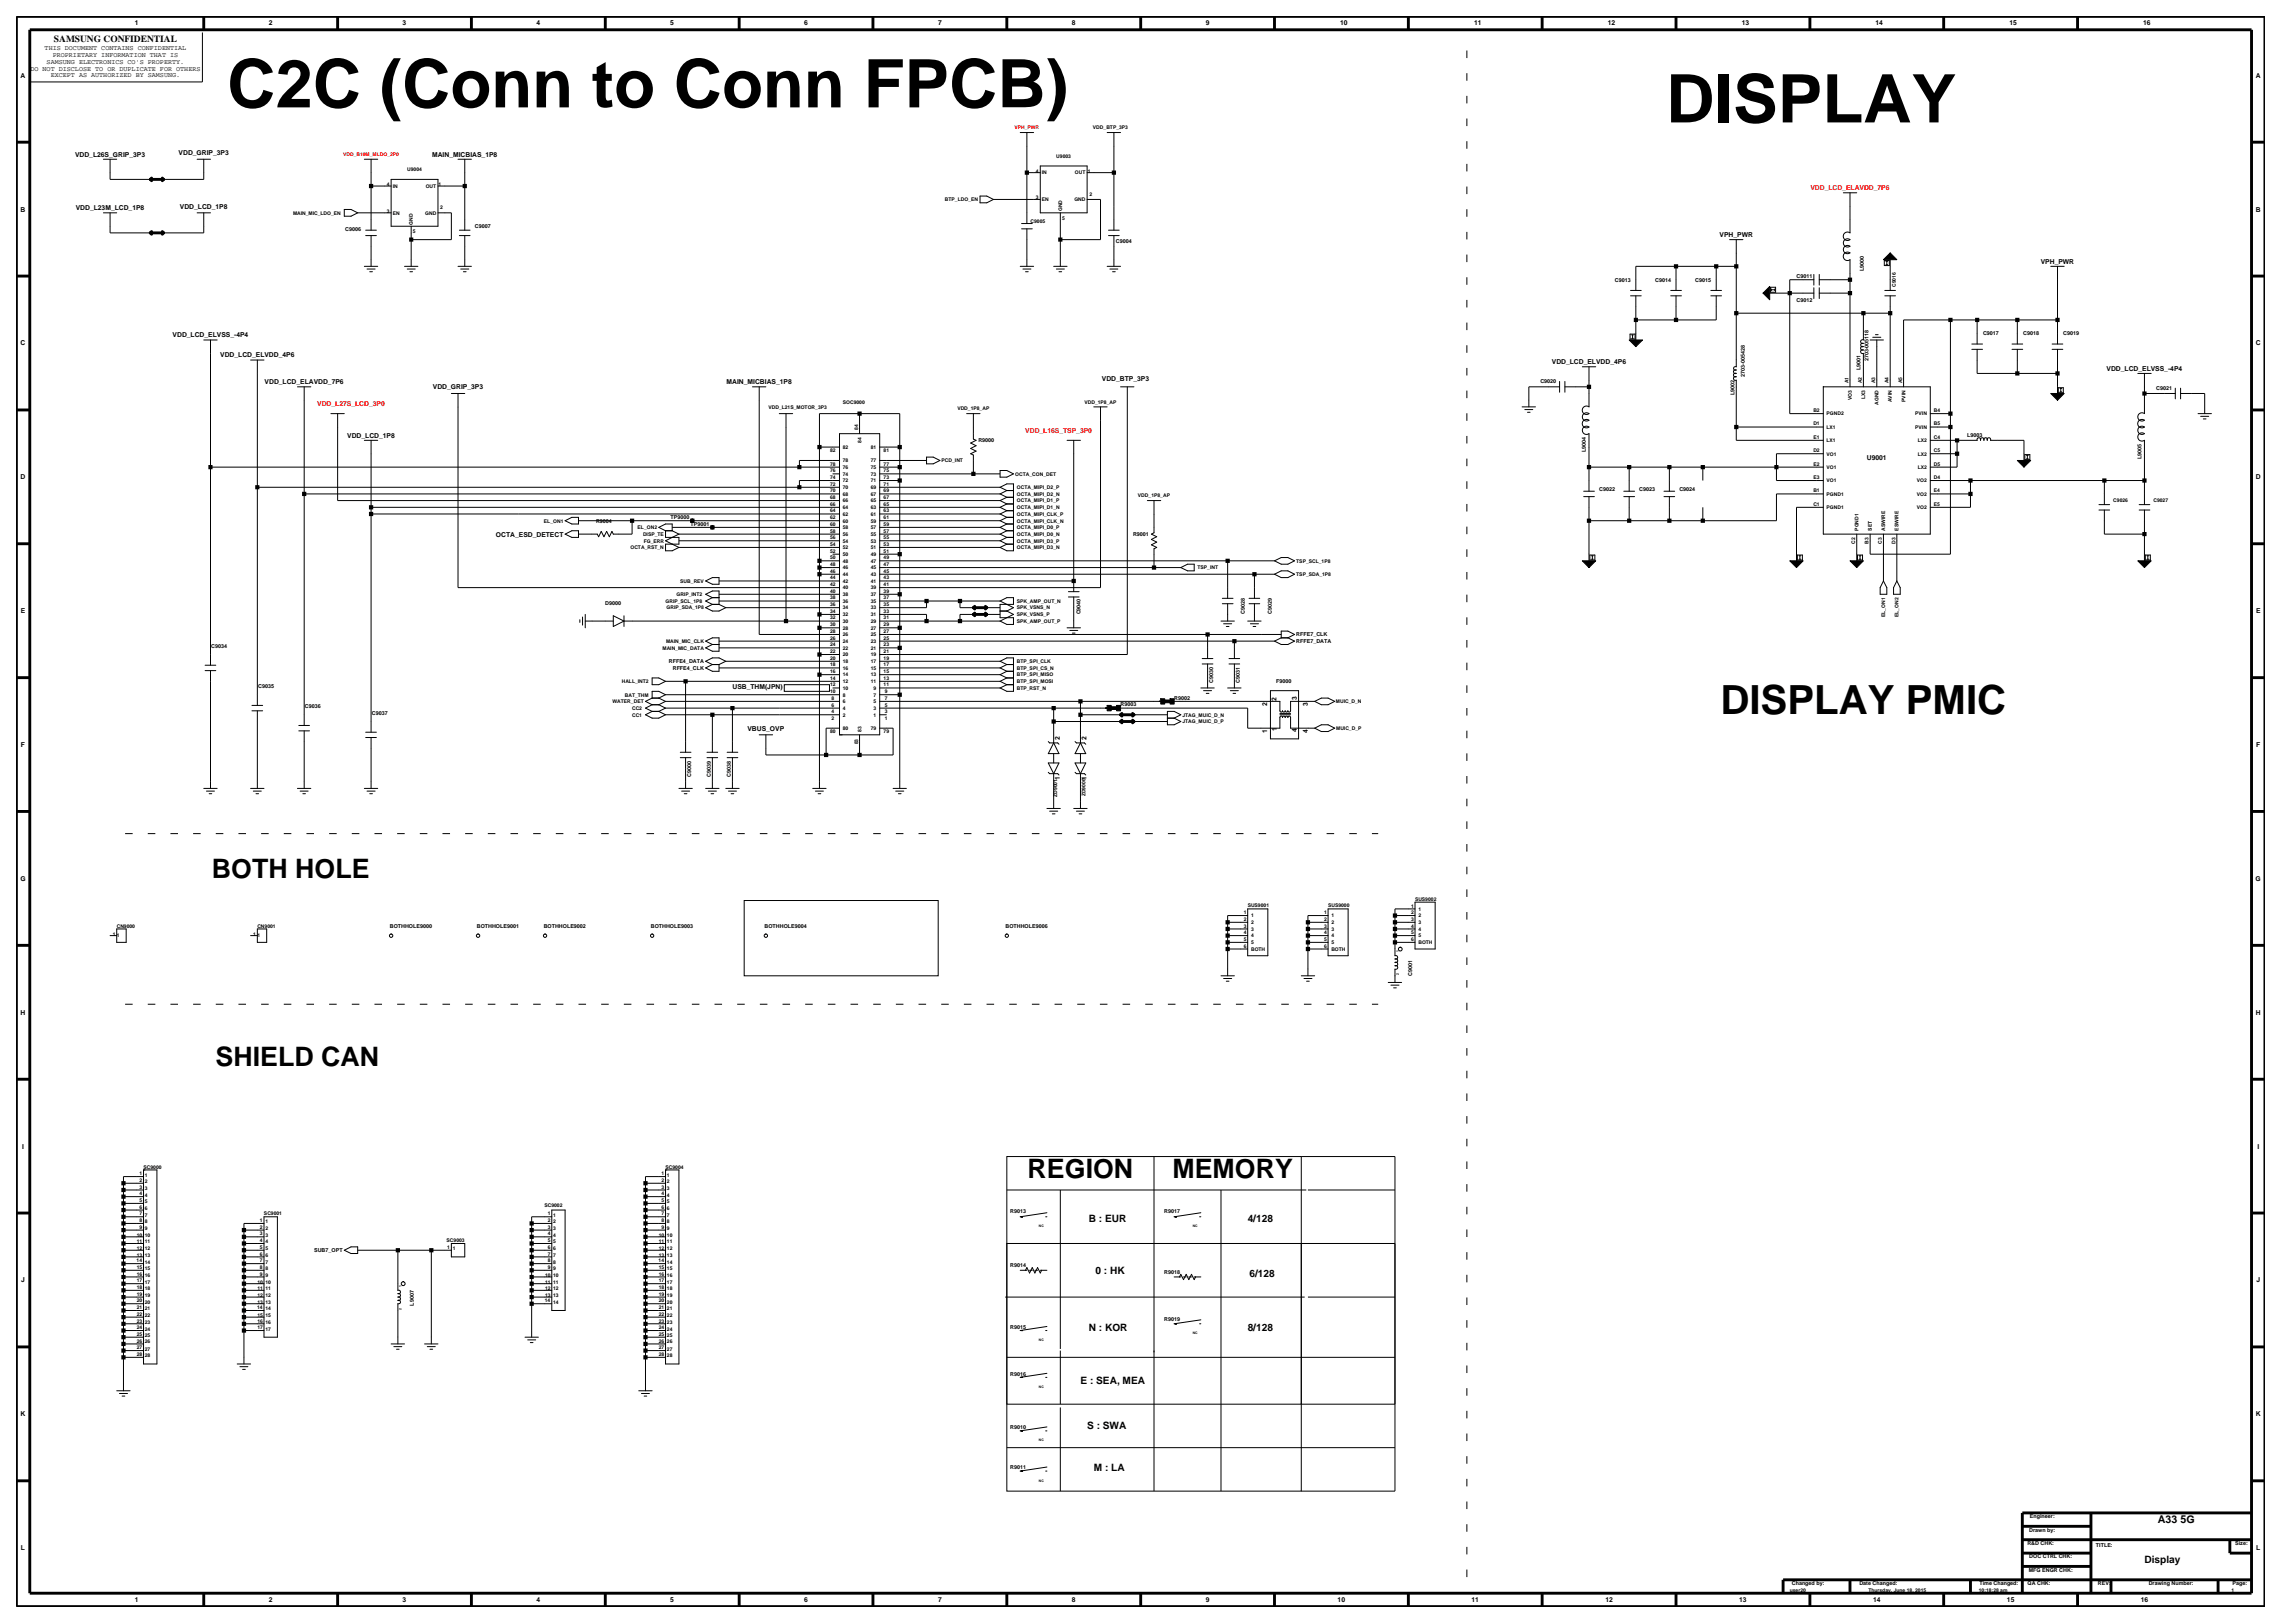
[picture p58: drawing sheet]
<svg xmlns="http://www.w3.org/2000/svg" width="420mm" height="297mm" viewBox="0 0 420 297" stroke-linecap="round" stroke-linejoin="round" font-family="sans-serif">
<defs><g id="words">
<g font-size="12.3">
<text x="41.6" y="19.6">C2C (Conn to Conn FPCB)</text>
<text x="304.9" y="22.4">DISPLAY</text>
</g>
<text font-size="7.4" x="314.9" y="130.7">DISPLAY PMIC</text>
<g font-size="4.9">
<text x="38.8" y="160.7">BOTH HOLE</text>
<text x="39.5" y="195">SHIELD CAN</text>
<text x="188.1" y="215.5">REGION</text>
<text x="214.6" y="215.5">MEMORY</text>
</g>
<text font-size="2" x="394.9" y="278.8">A33 5G</text>
<g font-size="1.9">
<text x="199.2" y="223.6">B : EUR</text>
<text x="228.3" y="223.6">4/128</text>
<text x="200.5" y="233.1">0 : HK</text>
<text x="228.7" y="233.7">6/128</text>
<text x="199.2" y="243.5">N : KOR</text>
<text x="228.3" y="243.5">8/128</text>
<text x="197.7" y="253.3">E : SEA, MEA</text>
<text x="198.9" y="261.5">S : SWA</text>
<text x="200.2" y="269.2">M : LA</text>
<text x="392.4" y="286">Display</text>
</g>
<text font-size="1.7" x="9.9" y="7.7">SAMSUNG CONFIDENTIAL</text>
<g font-size="1.2">
<text x="24.7" y="4.7">1</text>
<text x="49.2" y="4.7">2</text>
<text x="73.7" y="4.7">3</text>
<text x="98.2" y="4.7">4</text>
<text x="122.7" y="4.7">5</text>
<text x="147.2" y="4.7">6</text>
<text x="171.7" y="4.7">7</text>
<text x="196.2" y="4.7">8</text>
<text x="220.7" y="4.7">9</text>
<text x="245.3" y="4.7">10</text>
<text x="269.8" y="4.7">11</text>
<text x="294.3" y="4.7">12</text>
<text x="318.7" y="4.7">13</text>
<text x="343.2" y="4.7">14</text>
<text x="367.7" y="4.7">15</text>
<text x="392.2" y="4.7">16</text>
<text x="8.2" y="9.2">THIS DOCUMENT CONTAINS CONFIDENTIAL</text>
<text x="8.5" y="11.7">SAMSUNG ELECTRONICS CO'S PROPERTY.</text>
<text x="9.6" y="10.5">PROPRIETARY INFORMATION THAT IS</text>
<text x="3.8" y="14.2">A</text>
<text x="5.6" y="12.9">DO NOT DISCLOSE TO OR DUPLICATE FOR OTHERS</text>
<text x="9.3" y="14.1">EXCEPT AS AUTHORIZED BY SAMSUNG.</text>
<text x="412.8" y="14.2">A</text>
<text x="13.7" y="28.7">VDD_L26S_GRIP_3P3</text>
<text x="32.7" y="28.4">VDD_GRIP_3P3</text>
<text x="79.1" y="28.7">MAIN_MICBIAS_1P8</text>
<text x="3.8" y="38.7">B</text>
<text x="13.9" y="38.5">VDD_L23M_LCD_1P8</text>
<text x="32.9" y="38.2">VDD_LCD_1P8</text>
<text x="412.8" y="38.7">B</text>
<text x="314.7" y="43.4">VPH_PWR</text>
<text x="373.5" y="48.3">VPH_PWR</text>
<text x="3.8" y="63.2">C</text>
<text x="31.6" y="61.7">VDD_LCD_ELVSS_-4P4</text>
<text x="40.3" y="65.4">VDD_LCD_ELVDD_4P6</text>
<text x="412.8" y="63.2">C</text>
<text x="48.4" y="70.3">VDD_LCD_ELAVDD_7P6</text>
<text x="79.2" y="71.2">VDD_GRIP_3P3</text>
<text x="133" y="70.3">MAIN_MICBIAS_1P8</text>
<text x="201.7" y="69.7">VDD_BTP_3P3</text>
<text x="284" y="66.6">VDD_LCD_ELVDD_4P6</text>
<text x="385.5" y="67.9">VDD_LCD_ELVSS_-4P4</text>
<text x="63.6" y="80.1">VDD_LCD_1P8</text>
<text x="3.8" y="87.7">D</text>
<text x="341.6" y="84.1">U9001</text>
<text x="412.8" y="87.7">D</text>
<text x="90.8" y="98.2">OCTA_ESD_DETECT</text>
<text x="3.8" y="112.2">E</text>
<text x="412.9" y="112.2">E</text>
<text x="134" y="126">USB_THM(JPN)</text>
<text x="231.9" y="129.3" transform="rotate(-90 231.9 129.3)">2</text>
<text x="233.6" y="128.2" transform="rotate(-90 233.6 128.2)">2</text>
<text x="237.4" y="128.1" transform="rotate(-90 237.4 128.1)">3</text>
<text x="239.4" y="129.3" transform="rotate(-90 239.4 129.3)">3</text>
<text x="3.8" y="136.7">F</text>
<text x="136.8" y="133.7">VBUS_OVP</text>
<text x="194" y="135.4" transform="rotate(-90 194 135.4)">2</text>
<text x="198.9" y="135.4" transform="rotate(-90 198.9 135.4)">2</text>
<text x="231.9" y="134.2" transform="rotate(-90 231.9 134.2)">1</text>
<text x="233.7" y="133.7" transform="rotate(-90 233.7 133.7)">1</text>
<text x="237.4" y="134" transform="rotate(-90 237.4 134)">4</text>
<text x="239.4" y="134.2" transform="rotate(-90 239.4 134.2)">4</text>
<text x="412.9" y="136.7">F</text>
<text x="194" y="142.8" transform="rotate(-90 194 142.8)">1</text>
<text x="198.9" y="142.8" transform="rotate(-90 198.9 142.8)">1</text>
<text x="3.7" y="161.2">G</text>
<text x="412.8" y="161.2">G</text>
<text x="3.8" y="185.7">H</text>
<text x="412.8" y="185.7">H</text>
<text x="4" y="210.2">I</text>
<text x="413.1" y="210.2">I</text>
<text x="3.9" y="234.7">J</text>
<text x="412.9" y="234.7">J</text>
<text x="3.8" y="259.2">K</text>
<text x="412.8" y="259.2">K</text>
<text x="3.8" y="283.7">L</text>
<text x="412.9" y="283.7">L</text>
<text x="24.7" y="293.2">1</text>
<text x="49.2" y="293.2">2</text>
<text x="73.7" y="293.2">3</text>
<text x="98.2" y="293.2">4</text>
<text x="122.7" y="293.2">5</text>
<text x="147.2" y="293.2">6</text>
<text x="171.7" y="293.2">7</text>
<text x="196.2" y="293.2">8</text>
<text x="220.7" y="293.2">9</text>
<text x="244.8" y="293.2">10</text>
<text x="269.3" y="293.2">11</text>
<text x="293.8" y="293.2">12</text>
<text x="318.3" y="293.2">13</text>
<text x="342.8" y="293.2">14</text>
<text x="367.3" y="293.2">15</text>
<text x="391.8" y="293.2">16</text>
</g>
<g font-size="1.2" fill="#f00">
<text x="331.3" y="34.8">VDD_LCD_ELAVDD_7P6</text>
<text x="58.1" y="74.3">VDD_L27S_LCD_3P0</text>
<text x="187.6" y="79.2">VDD_L16S_TSP_3P0</text>
</g>
<g font-size="1">
<text x="86.9" y="41.8">C9007</text>
<text x="63.2" y="42.3">C9006</text>
<text x="204.2" y="44.5">C9004</text>
<text x="295.5" y="51.7">C9013</text>
<text x="302.9" y="51.7">C9014</text>
<text x="310.3" y="51.7">C9015</text>
<text x="328.8" y="50.9">C9011</text>
<text x="341.1" y="49.7" transform="rotate(-90 341.1 49.7)">L9000</text>
<text x="328.8" y="55.2">C9012</text>
<text x="362.9" y="61.3">C9017</text>
<text x="370.3" y="61.3">C9018</text>
<text x="377.6" y="61.3">C9019</text>
<text x="281.9" y="70.2">C9020</text>
<text x="319.3" y="69" transform="rotate(-90 319.3 69)">2703-005428</text>
<text x="340.5" y="67.8" transform="rotate(-90 340.5 67.8)">L9001</text>
<text x="342" y="66.1" transform="rotate(-90 342 66.1)">2703-005118</text>
<text x="394.6" y="71.4">C9021</text>
<text x="317.4" y="72.3" transform="rotate(-90 317.4 72.3)">L9002</text>
<text x="179.1" y="80.9">R9000</text>
<text x="290.2" y="82.7" transform="rotate(-90 290.2 82.7)">L9004</text>
<text x="360" y="80">L9003</text>
<text x="391.9" y="84" transform="rotate(-90 391.9 84)">L9005</text>
<text x="292.6" y="89.8">C9022</text>
<text x="300" y="89.8">C9023</text>
<text x="307.3" y="89.8">C9024</text>
<text x="109.1" y="95.8">R9004</text>
<text x="122.7" y="95">TP9000</text>
<text x="126.4" y="96.2">TP9001</text>
<text x="207.4" y="98.1">R9001</text>
<text x="110.8" y="110.7">D9000</text>
<text x="197.7" y="112.4" transform="rotate(-90 197.7 112.4)">C9040</text>
<text x="227.8" y="112.4" transform="rotate(-90 227.8 112.4)">C9028</text>
<text x="232.7" y="112.4" transform="rotate(-90 232.7 112.4)">C9029</text>
<text x="38.7" y="118.6">C9034</text>
<text x="237.2" y="117.7">RFFE7_DATA</text>
<text x="237.2" y="116.5">RFFE7_CLK</text>
<text x="47.2" y="125.9">C9035</text>
<text x="122.4" y="121.4">RFFE4_DATA</text>
<text x="123.1" y="122.6">RFFE4_CLK</text>
<text x="222" y="125" transform="rotate(-90 222 125)">C9030</text>
<text x="226.9" y="125" transform="rotate(-90 226.9 125)">C9031</text>
<text x="233.6" y="125">F9000</text>
<text x="55.8" y="129.6">C9036</text>
<text x="68.1" y="130.8">C9037</text>
<text x="205.1" y="129.3">R9003</text>
<text x="214.9" y="128">R9002</text>
<text x="126.5" y="142.1" transform="rotate(-90 126.5 142.1)">C9000</text>
<text x="130.1" y="142.1" transform="rotate(-90 130.1 142.1)">C9039</text>
<text x="133.7" y="142.1" transform="rotate(-90 133.7 142.1)">C9038</text>
<text x="71.3" y="169.8">BOTHHOLE9000</text>
<text x="87.3" y="169.8">BOTHHOLE9001</text>
<text x="99.5" y="169.8">BOTHHOLE9002</text>
<text x="119.1" y="169.8">BOTHHOLE9003</text>
<text x="139.9" y="169.8">BOTHHOLE9004</text>
<text x="184" y="169.8">BOTHHOLE9006</text>
<text x="258.4" y="178.5" transform="rotate(-90 258.4 178.5)">C9001</text>
<text x="184.9" y="222">R9013</text>
<text x="213" y="222">R9017</text>
<text x="57.5" y="229.1">SUB7_OPT</text>
<text x="184.9" y="231.8">R9014</text>
<text x="213" y="233.1">R9018</text>
<text x="75.7" y="238.9" transform="rotate(-90 75.7 238.9)">L9007</text>
<text x="184.9" y="243.2">R9015</text>
<text x="213" y="241.6">R9019</text>
<text x="184.9" y="251.7">R9016</text>
<text x="184.9" y="261.5">R9010</text>
<text x="184.9" y="268.9">R9011</text>
<text x="371.4" y="280.2">Drawn by:</text>
<text x="371.5" y="277.8">Engineer:</text>
<text x="371" y="282.7">R&amp;D CHK:</text>
<text x="371.3" y="287.6">MFG ENGR CHK:</text>
<text x="371.4" y="285.2">DOC CTRL CHK:</text>
<text x="383.6" y="283">TITLE:</text>
<text x="409.1" y="282.7">Size:</text>
<text x="327.9" y="290.1">Changed by:</text>
<text x="340.3" y="290.1">Date Changed:</text>
<text x="362.2" y="290.1">Time Changed:</text>
<text x="371.1" y="290.1">QA CHK:</text>
<text x="383.9" y="290.1">REV:</text>
<text x="393.2" y="290.1">Drawing Number:</text>
<text x="408.6" y="290.1">Page:</text>
</g>
<g font-size=".9" fill="#f00">
<text x="185.7" y="23.7">VPH_PWR</text>
<text x="62.8" y="28.6">VDD_B10M_MLDO_2P0</text>
</g>
<g font-size=".9">
<text x="200" y="23.7">VDD_BTP_3P3</text>
<text x="193.3" y="28.8">U9003</text>
<text x="70.8" y="34">4</text>
<text x="71.9" y="34.4">IN</text>
<text x="74.5" y="31.3">U9004</text>
<text x="77.9" y="34.4">OUT</text>
<text x="80.3" y="34">1</text>
<text x="189.6" y="31.6">4</text>
<text x="190.7" y="31.9">IN</text>
<text x="196.7" y="31.9">OUT</text>
<text x="199.1" y="31.6">1</text>
<text x="199.4" y="35.9">2</text>
<text x="53.6" y="39.3">MAIN_MIC_LDO_EN</text>
<text x="70.8" y="38.9">3</text>
<text x="71.9" y="39.3">EN</text>
<text x="75.6" y="41.1" transform="rotate(-90 75.6 41.1)">GND</text>
<text x="77.8" y="39.3">GND</text>
<text x="80.6" y="38.3">2</text>
<text x="172.9" y="36.8">BTP_LDO_EN</text>
<text x="188.6" y="40.8">C9005</text>
<text x="189.6" y="36.5">3</text>
<text x="190.7" y="36.8">EN</text>
<text x="194.4" y="40.2">5</text>
<text x="194.4" y="38.6" transform="rotate(-90 194.4 38.6)">GND</text>
<text x="196.6" y="36.8">GND</text>
<text x="75.6" y="42.6">5</text>
<text x="346.9" y="52.5" transform="rotate(-90 346.9 52.5)">C9016</text>
<text x="338.3" y="70.2" transform="rotate(-90 338.3 70.2)">A1</text>
<text x="340.7" y="70.2" transform="rotate(-90 340.7 70.2)">A2</text>
<text x="343.2" y="70.2" transform="rotate(-90 343.2 70.2)">A3</text>
<text x="345.6" y="70.2" transform="rotate(-90 345.6 70.2)">A4</text>
<text x="348.1" y="70.2" transform="rotate(-90 348.1 70.2)">A5</text>
<text x="140.6" y="74.8">VDD_L21S_MOTOR_3P3</text>
<text x="154.3" y="73.9">SOC9000</text>
<text x="175.2" y="75.1">VDD_1P8_AP</text>
<text x="198.5" y="73.9">VDD_1P8_AP</text>
<text x="331.9" y="77.9">D1</text>
<text x="331.9" y="75.4">B2</text>
<text x="334.3" y="76">PGND2</text>
<text x="338.9" y="73.2" transform="rotate(-90 338.9 73.2)">VO3</text>
<text x="341.3" y="73.1" transform="rotate(-90 341.3 73.1)">LX3</text>
<text x="343.8" y="74.1" transform="rotate(-90 343.8 74.1)">AGND</text>
<text x="346.2" y="73.6" transform="rotate(-90 346.2 73.6)">AVIN</text>
<text x="348.7" y="73.5" transform="rotate(-90 348.7 73.5)">PVIN</text>
<text x="350.5" y="76">PVIN</text>
<text x="353.9" y="75.4">B4</text>
<text x="353.9" y="77.9">B5</text>
<text x="151.9" y="82.8">82</text>
<text x="154.3" y="82.1">82</text>
<text x="157" y="78.7" transform="rotate(-90 157 78.7)">84</text>
<text x="157.6" y="81" transform="rotate(-90 157.6 81)">84</text>
<text x="159.4" y="82.1">81</text>
<text x="161.7" y="82.8">81</text>
<text x="331.9" y="82.8">D2</text>
<text x="331.9" y="80.3">E1</text>
<text x="334.3" y="83.4">VO1</text>
<text x="334.3" y="80.9">LX1</text>
<text x="334.3" y="78.5">LX1</text>
<text x="350.5" y="78.5">PVIN</text>
<text x="351" y="80.9">LX2</text>
<text x="351" y="83.4">LX2</text>
<text x="353.9" y="80.3">C4</text>
<text x="353.9" y="82.8">C5</text>
<text x="151.9" y="88.9">72</text>
<text x="151.9" y="87.6">74</text>
<text x="151.9" y="86.4">76</text>
<text x="151.9" y="85.2">78</text>
<text x="154.3" y="88.3">72</text>
<text x="154.3" y="87">74</text>
<text x="154.3" y="85.8">76</text>
<text x="154.3" y="84.6">78</text>
<text x="154.3" y="89.5">70</text>
<text x="159.4" y="87">73</text>
<text x="159.4" y="85.8">75</text>
<text x="159.4" y="84.6">77</text>
<text x="159.4" y="89.5">69</text>
<text x="159.4" y="88.3">71</text>
<text x="161.7" y="87.6">73</text>
<text x="161.7" y="86.4">75</text>
<text x="161.7" y="85.2">77</text>
<text x="161.7" y="88.9">71</text>
<text x="172.3" y="84.6">PCD_INT</text>
<text x="185.8" y="87">OCTA_CON_DET</text>
<text x="186.1" y="89.5">OCTA_MIPI_D2_P</text>
<text x="331.9" y="85.2">E2</text>
<text x="331.9" y="87.6">E3</text>
<text x="334.3" y="85.8">VO1</text>
<text x="334.3" y="88.3">VO1</text>
<text x="350.8" y="88.3">VO2</text>
<text x="351" y="85.8">LX2</text>
<text x="353.9" y="87.6">D4</text>
<text x="353.9" y="85.2">D5</text>
<text x="99.5" y="95.6">EL_ON1</text>
<text x="151.9" y="92.5">66</text>
<text x="151.9" y="91.3">68</text>
<text x="151.9" y="90.1">70</text>
<text x="151.9" y="95">62</text>
<text x="151.9" y="93.8">64</text>
<text x="154.3" y="91.9">66</text>
<text x="154.3" y="90.7">68</text>
<text x="154.3" y="95.6">60</text>
<text x="154.3" y="94.4">62</text>
<text x="154.3" y="93.2">64</text>
<text x="159.4" y="91.9">65</text>
<text x="159.4" y="90.7">67</text>
<text x="159.4" y="95.6">59</text>
<text x="159.4" y="94.4">61</text>
<text x="159.4" y="93.2">63</text>
<text x="161.7" y="92.5">65</text>
<text x="161.7" y="91.3">67</text>
<text x="161.7" y="90.1">69</text>
<text x="161.7" y="95">61</text>
<text x="161.7" y="93.8">63</text>
<text x="186.1" y="91.9">OCTA_MIPI_D1_P</text>
<text x="186.1" y="94.4">OCTA_MIPI_CLK_P</text>
<text x="186.1" y="95.6">OCTA_MIPI_CLK_N</text>
<text x="186.1" y="93.2">OCTA_MIPI_D1_N</text>
<text x="186.1" y="90.7">OCTA_MIPI_D2_N</text>
<text x="208.3" y="91">VDD_1P8_AP</text>
<text x="331.9" y="92.5">C1</text>
<text x="331.9" y="90.1">B1</text>
<text x="334.3" y="93.2">PGND1</text>
<text x="334.3" y="90.7">PGND1</text>
<text x="350.8" y="93.2">VO2</text>
<text x="350.8" y="90.7">VO2</text>
<text x="353.9" y="92.5">E5</text>
<text x="353.9" y="90.1">E4</text>
<text x="386.8" y="91.8">C9026</text>
<text x="394.1" y="91.8">C9027</text>
<text x="115.4" y="100.5">OCTA_RST_N</text>
<text x="116.7" y="96.8">EL_ON2</text>
<text x="117.7" y="98.1">DISP_TE</text>
<text x="117.8" y="99.3">FG_ERR</text>
<text x="151.9" y="96.2">60</text>
<text x="151.9" y="101.1">52</text>
<text x="151.9" y="99.9">54</text>
<text x="151.9" y="98.7">56</text>
<text x="151.9" y="97.4">58</text>
<text x="154.3" y="96.8">58</text>
<text x="154.3" y="101.7">50</text>
<text x="154.3" y="100.5">52</text>
<text x="154.3" y="99.3">54</text>
<text x="154.3" y="98.1">56</text>
<text x="159.4" y="100.5">51</text>
<text x="159.4" y="99.3">53</text>
<text x="159.4" y="98.1">55</text>
<text x="159.4" y="96.8">57</text>
<text x="159.4" y="101.7">49</text>
<text x="161.7" y="96.2">59</text>
<text x="161.7" y="101.1">51</text>
<text x="161.7" y="99.9">53</text>
<text x="161.7" y="98.7">55</text>
<text x="161.7" y="97.4">57</text>
<text x="186.1" y="100.5">OCTA_MIPI_D3_N</text>
<text x="186.1" y="99.3">OCTA_MIPI_D3_P</text>
<text x="186.1" y="98.1">OCTA_MIPI_D0_N</text>
<text x="186.1" y="96.8">OCTA_MIPI_D0_P</text>
<text x="339.5" y="99.5" transform="rotate(-90 339.5 99.5)">C2</text>
<text x="340.1" y="97.1" transform="rotate(-90 340.1 97.1)">PGND1</text>
<text x="342" y="99.5" transform="rotate(-90 342 99.5)">B3</text>
<text x="342.6" y="97.1" transform="rotate(-90 342.6 97.1)">SET</text>
<text x="344.4" y="99.5" transform="rotate(-90 344.4 99.5)">C3</text>
<text x="345" y="97.1" transform="rotate(-90 345 97.1)">ASWIRE</text>
<text x="346.9" y="99.5" transform="rotate(-90 346.9 99.5)">D3</text>
<text x="347.5" y="97.1" transform="rotate(-90 347.5 97.1)">ESWIRE</text>
<text x="124.5" y="106.6">SUB_REV</text>
<text x="151.9" y="106">44</text>
<text x="151.9" y="104.8">46</text>
<text x="151.9" y="103.6">48</text>
<text x="151.9" y="102.4">50</text>
<text x="151.9" y="107.2">42</text>
<text x="154.3" y="105.4">44</text>
<text x="154.3" y="104.2">46</text>
<text x="154.3" y="103">48</text>
<text x="154.3" y="107.9">40</text>
<text x="154.3" y="106.6">42</text>
<text x="159.4" y="105.4">43</text>
<text x="159.4" y="104.2">45</text>
<text x="159.4" y="103">47</text>
<text x="159.4" y="107.9">39</text>
<text x="159.4" y="106.6">41</text>
<text x="161.7" y="106">43</text>
<text x="161.7" y="104.8">45</text>
<text x="161.7" y="103.6">47</text>
<text x="161.7" y="102.4">49</text>
<text x="161.7" y="107.2">41</text>
<text x="219.2" y="104.2">TSP_INT</text>
<text x="237.2" y="105.4">TSP_SDA_1P8</text>
<text x="237.2" y="103">TSP_SCL_1P8</text>
<text x="121.8" y="110.3">GRIP_SCL_1P8</text>
<text x="122" y="111.5">GRIP_SDA_1P8</text>
<text x="123.8" y="109.1">GRIP_INT2</text>
<text x="151.9" y="110.9">36</text>
<text x="151.9" y="109.7">38</text>
<text x="151.9" y="108.5">40</text>
<text x="151.9" y="113.4">32</text>
<text x="151.9" y="112.1">34</text>
<text x="154.3" y="109.1">38</text>
<text x="154.3" y="114">30</text>
<text x="154.3" y="112.8">32</text>
<text x="154.3" y="111.5">34</text>
<text x="154.3" y="110.3">36</text>
<text x="159.4" y="109.1">37</text>
<text x="159.4" y="112.8">31</text>
<text x="159.4" y="111.5">33</text>
<text x="159.4" y="110.3">35</text>
<text x="159.4" y="114">29</text>
<text x="161.7" y="109.7">37</text>
<text x="161.7" y="108.5">39</text>
<text x="161.7" y="113.4">31</text>
<text x="161.7" y="112.1">33</text>
<text x="161.7" y="110.9">35</text>
<text x="186.1" y="111.5">SPK_VSNS_N</text>
<text x="186.1" y="114">SPK_AMP_OUT_P</text>
<text x="186.1" y="110.3">SPK_AMP_OUT_N</text>
<text x="186.1" y="112.8">SPK_VSNS_P</text>
<text x="345" y="112.9" transform="rotate(-90 345 112.9)">EL_ON1</text>
<text x="347.5" y="112.9" transform="rotate(-90 347.5 112.9)">EL_ON2</text>
<text x="121.2" y="118.9">MAIN_MIC_DATA</text>
<text x="121.9" y="117.6">MAIN_MIC_CLK</text>
<text x="151.9" y="114.6">30</text>
<text x="151.9" y="119.5">22</text>
<text x="151.9" y="118.3">24</text>
<text x="151.9" y="117">26</text>
<text x="151.9" y="115.8">28</text>
<text x="154.3" y="118.9">22</text>
<text x="154.3" y="117.6">24</text>
<text x="154.3" y="116.4">26</text>
<text x="154.3" y="115.2">28</text>
<text x="159.4" y="118.9">21</text>
<text x="159.4" y="117.6">23</text>
<text x="159.4" y="116.4">25</text>
<text x="159.4" y="115.2">27</text>
<text x="161.7" y="114.6">29</text>
<text x="161.7" y="119.5">21</text>
<text x="161.7" y="118.3">23</text>
<text x="161.7" y="117">25</text>
<text x="161.7" y="115.8">27</text>
<text x="113.8" y="125">HALL_INT2</text>
<text x="151.9" y="124.4">14</text>
<text x="151.9" y="123.2">16</text>
<text x="151.9" y="121.9">18</text>
<text x="151.9" y="120.7">20</text>
<text x="151.9" y="125.6">12</text>
<text x="154.3" y="122.5">16</text>
<text x="154.3" y="121.3">18</text>
<text x="154.3" y="120.1">20</text>
<text x="154.3" y="125">12</text>
<text x="154.3" y="123.8">14</text>
<text x="159.4" y="122.5">15</text>
<text x="159.4" y="121.3">17</text>
<text x="159.4" y="120.1">19</text>
<text x="159.4" y="125">11</text>
<text x="159.4" y="123.8">13</text>
<text x="161.7" y="123.2">15</text>
<text x="161.7" y="121.9">17</text>
<text x="161.7" y="120.7">19</text>
<text x="161.7" y="125.6">11</text>
<text x="161.7" y="124.4">13</text>
<text x="186.1" y="123.8">BTP_SPI_MISO</text>
<text x="186.1" y="125">BTP_SPI_MOSI</text>
<text x="186.1" y="122.5">BTP_SPI_CS_N</text>
<text x="186.1" y="121.3">BTP_SPI_CLK</text>
<text x="112.1" y="128.7">WATER_DET</text>
<text x="114.3" y="127.5">BAT_THM</text>
<text x="115.7" y="129.9">CC2</text>
<text x="115.7" y="131.1">CC1</text>
<text x="151.9" y="126.8">10</text>
<text x="152.2" y="128.1">8</text>
<text x="152.2" y="129.3">6</text>
<text x="152.2" y="130.5">4</text>
<text x="152.2" y="131.7">2</text>
<text x="154.3" y="127.5">8</text>
<text x="154.3" y="128.7">6</text>
<text x="154.3" y="129.9">4</text>
<text x="154.3" y="131.1">2</text>
<text x="154.3" y="126.2">10</text>
<text x="159.9" y="126.2">9</text>
<text x="159.9" y="127.5">7</text>
<text x="159.9" y="128.7">5</text>
<text x="159.9" y="129.9">3</text>
<text x="159.9" y="131.1">1</text>
<text x="162" y="126.8">9</text>
<text x="162" y="128.1">7</text>
<text x="162" y="129.3">5</text>
<text x="162" y="130.5">3</text>
<text x="162" y="131.7">1</text>
<text x="186.1" y="126.2">BTP_RST_N</text>
<text x="216.4" y="131.1">JTAG_MUIC_D_N</text>
<text x="244.5" y="128.7">MUIC_D_N</text>
<text x="151.9" y="134.2">80</text>
<text x="154.3" y="133.6">80</text>
<text x="157" y="136.2" transform="rotate(-90 157 136.2)">83</text>
<text x="157.6" y="133.9" transform="rotate(-90 157.6 133.9)">83</text>
<text x="159.4" y="133.6">79</text>
<text x="161.7" y="134.2">79</text>
<text x="216.4" y="132.4">JTAG_MUIC_D_P</text>
<text x="244.5" y="133.6">MUIC_D_P</text>
<text x="193.5" y="145.8" transform="rotate(-90 193.5 145.8)">ZD9001</text>
<text x="198.6" y="145.7" transform="rotate(-90 198.6 145.7)">ZD9000</text>
<text x="227.6" y="167.3">1</text>
<text x="228.3" y="166">SUS9001</text>
<text x="229" y="167.9">1</text>
<text x="242.3" y="167.3">1</text>
<text x="243" y="166">SUS9000</text>
<text x="243.6" y="167.9">1</text>
<text x="258.2" y="166.1">1</text>
<text x="258.2" y="167.3">2</text>
<text x="259" y="164.8">SUS9002</text>
<text x="259.6" y="166.6">1</text>
<text x="259.6" y="167.9">2</text>
<text x="20.6" y="171.2">1</text>
<text x="21.4" y="171.5">1</text>
<text x="21.4" y="169.7">CN9000</text>
<text x="46.3" y="171.2">1</text>
<text x="47.1" y="171.5">1</text>
<text x="47.1" y="169.7">CN9001</text>
<text x="227.6" y="169.7">3</text>
<text x="227.6" y="171">4</text>
<text x="227.6" y="172.2">5</text>
<text x="227.6" y="173.4">6</text>
<text x="227.6" y="168.5">2</text>
<text x="229" y="171.5">4</text>
<text x="229" y="172.7">5</text>
<text x="229" y="174">BOTH</text>
<text x="229" y="169.1">2</text>
<text x="229" y="170.3">3</text>
<text x="242.3" y="168.5">2</text>
<text x="242.3" y="169.7">3</text>
<text x="242.3" y="171">4</text>
<text x="242.3" y="172.2">5</text>
<text x="242.3" y="173.4">6</text>
<text x="243.6" y="169.1">2</text>
<text x="243.6" y="170.3">3</text>
<text x="243.6" y="171.5">4</text>
<text x="243.6" y="172.7">5</text>
<text x="243.6" y="174">BOTH</text>
<text x="258.2" y="168.5">3</text>
<text x="258.2" y="169.7">4</text>
<text x="258.2" y="171">5</text>
<text x="258.2" y="172.2">6</text>
<text x="259.6" y="169.1">3</text>
<text x="259.6" y="170.3">4</text>
<text x="259.6" y="171.5">5</text>
<text x="259.6" y="172.7">BOTH</text>
<text x="25.5" y="215.1">1</text>
<text x="26.3" y="213.8">SC9000</text>
<text x="26.5" y="215.3">1</text>
<text x="121.1" y="215.1">1</text>
<text x="121.8" y="213.8">SC9004</text>
<text x="122" y="215.3">1</text>
<text x="25.5" y="220">5</text>
<text x="25.5" y="221.2">6</text>
<text x="25.5" y="217.5">3</text>
<text x="25.5" y="218.7">4</text>
<text x="25.5" y="216.3">2</text>
<text x="26.5" y="221.4">6</text>
<text x="26.5" y="217.8">3</text>
<text x="26.5" y="219">4</text>
<text x="26.5" y="220.2">5</text>
<text x="26.5" y="216.5">2</text>
<text x="99.6" y="220.9">SC9002</text>
<text x="121.1" y="217.5">3</text>
<text x="121.1" y="218.7">4</text>
<text x="121.1" y="220">5</text>
<text x="121.1" y="221.2">6</text>
<text x="121.1" y="216.3">2</text>
<text x="122" y="217.8">3</text>
<text x="122" y="219">4</text>
<text x="122" y="220.2">5</text>
<text x="122" y="221.4">6</text>
<text x="122" y="216.5">2</text>
<text x="25" y="226.3">10</text>
<text x="25" y="227.5">11</text>
<text x="25.5" y="222.4">7</text>
<text x="25.5" y="223.6">8</text>
<text x="25.5" y="224.9">9</text>
<text x="26.5" y="222.7">7</text>
<text x="26.5" y="223.9">8</text>
<text x="26.5" y="225.1">9</text>
<text x="26.5" y="226.3">10</text>
<text x="26.5" y="227.5">11</text>
<text x="47.6" y="224.9">2</text>
<text x="47.6" y="226.1">3</text>
<text x="47.6" y="227.3">4</text>
<text x="47.6" y="223.6">1</text>
<text x="48.3" y="222.4">SC9001</text>
<text x="48.6" y="225.1">2</text>
<text x="48.6" y="226.3">3</text>
<text x="48.6" y="227.5">4</text>
<text x="48.6" y="223.9">1</text>
<text x="81.7" y="227.3">SC9003</text>
<text x="100.2" y="223.6">2</text>
<text x="100.2" y="224.9">3</text>
<text x="100.2" y="226.1">4</text>
<text x="100.2" y="227.3">5</text>
<text x="100.2" y="222.4">1</text>
<text x="101.2" y="223.9">2</text>
<text x="101.2" y="225.1">3</text>
<text x="101.2" y="226.3">4</text>
<text x="101.2" y="227.5">5</text>
<text x="101.2" y="222.7">1</text>
<text x="120.6" y="226.3">10</text>
<text x="120.6" y="227.5">11</text>
<text x="121.1" y="222.4">7</text>
<text x="121.1" y="223.6">8</text>
<text x="121.1" y="224.9">9</text>
<text x="122" y="222.7">7</text>
<text x="122" y="223.9">8</text>
<text x="122" y="225.1">9</text>
<text x="122" y="226.3">10</text>
<text x="122" y="227.5">11</text>
<text x="25" y="231">14</text>
<text x="25" y="228.8">12</text>
<text x="25" y="230">13</text>
<text x="25" y="232.2">15</text>
<text x="25" y="233.4">16</text>
<text x="26.5" y="228.8">12</text>
<text x="26.5" y="230">13</text>
<text x="26.5" y="231.2">14</text>
<text x="26.5" y="232.4">15</text>
<text x="26.5" y="233.7">16</text>
<text x="47.6" y="231">7</text>
<text x="47.6" y="232.2">8</text>
<text x="47.6" y="233.4">9</text>
<text x="47.6" y="228.5">5</text>
<text x="47.6" y="229.7">6</text>
<text x="48.6" y="231.2">7</text>
<text x="48.6" y="232.4">8</text>
<text x="48.6" y="233.7">9</text>
<text x="48.6" y="228.8">5</text>
<text x="48.6" y="230">6</text>
<text x="81.9" y="228.5">1</text>
<text x="82.8" y="228.8">1</text>
<text x="99.7" y="233.7">10</text>
<text x="100.2" y="228.5">6</text>
<text x="100.2" y="229.7">7</text>
<text x="100.2" y="231">8</text>
<text x="100.2" y="232.2">9</text>
<text x="101.2" y="232.4">9</text>
<text x="101.2" y="228.8">6</text>
<text x="101.2" y="230">7</text>
<text x="101.2" y="231.2">8</text>
<text x="101.2" y="233.7">10</text>
<text x="120.5" y="231">14</text>
<text x="120.6" y="230">13</text>
<text x="120.6" y="232.2">15</text>
<text x="120.6" y="233.4">16</text>
<text x="120.6" y="228.8">12</text>
<text x="122" y="230">13</text>
<text x="122" y="231.2">14</text>
<text x="122" y="232.4">15</text>
<text x="122" y="233.7">16</text>
<text x="122" y="228.8">12</text>
<text x="25" y="234.7">17</text>
<text x="25" y="235.9">18</text>
<text x="25" y="237.1">19</text>
<text x="25" y="238.3">20</text>
<text x="25" y="239.6">21</text>
<text x="26.5" y="234.9">17</text>
<text x="26.5" y="236.1">18</text>
<text x="26.5" y="237.3">19</text>
<text x="26.5" y="238.6">20</text>
<text x="26.5" y="239.8">21</text>
<text x="47" y="239.6">14</text>
<text x="47.1" y="234.9">10</text>
<text x="47.1" y="236.1">11</text>
<text x="47.1" y="237.3">12</text>
<text x="47.1" y="238.6">13</text>
<text x="48.6" y="234.9">10</text>
<text x="48.6" y="236.1">11</text>
<text x="48.6" y="237.3">12</text>
<text x="48.6" y="238.6">13</text>
<text x="48.6" y="239.8">14</text>
<text x="99.7" y="238.3">14</text>
<text x="99.7" y="234.9">11</text>
<text x="99.7" y="236.1">12</text>
<text x="99.7" y="237.3">13</text>
<text x="101.2" y="238.6">14</text>
<text x="101.2" y="234.9">11</text>
<text x="101.2" y="236.1">12</text>
<text x="101.2" y="237.3">13</text>
<text x="120.6" y="238.3">20</text>
<text x="120.6" y="239.6">21</text>
<text x="120.6" y="234.7">17</text>
<text x="120.6" y="235.9">18</text>
<text x="120.6" y="237.1">19</text>
<text x="122" y="238.6">20</text>
<text x="122" y="239.8">21</text>
<text x="122" y="234.9">17</text>
<text x="122" y="236.1">18</text>
<text x="122" y="237.3">19</text>
<text x="25" y="243.2">24</text>
<text x="25" y="244.4">25</text>
<text x="25" y="245.7">26</text>
<text x="25" y="240.8">22</text>
<text x="25" y="242">23</text>
<text x="26.5" y="243.5">24</text>
<text x="26.5" y="244.7">25</text>
<text x="26.5" y="245.7">26</text>
<text x="26.5" y="241">22</text>
<text x="26.5" y="242.2">23</text>
<text x="47.1" y="242">16</text>
<text x="47.1" y="243.2">17</text>
<text x="47.1" y="241">15</text>
<text x="48.6" y="241">15</text>
<text x="48.6" y="242.2">16</text>
<text x="48.6" y="243.5">17</text>
<text x="120.6" y="240.8">22</text>
<text x="120.6" y="242">23</text>
<text x="120.6" y="243.2">24</text>
<text x="120.6" y="244.4">25</text>
<text x="120.6" y="245.7">26</text>
<text x="122" y="241">22</text>
<text x="122" y="242.2">23</text>
<text x="122" y="243.5">24</text>
<text x="122" y="244.7">25</text>
<text x="122" y="245.7">26</text>
<text x="25" y="246.9">27</text>
<text x="25" y="248.1">28</text>
<text x="26.5" y="247.1">27</text>
<text x="26.5" y="248.4">28</text>
<text x="120.6" y="248.1">28</text>
<text x="120.6" y="246.9">27</text>
<text x="122" y="248.4">28</text>
<text x="122" y="247.1">27</text>
<text x="327.5" y="291.2">user20</text>
<text x="341.9" y="291.2">Thursday, June 18, 2015</text>
<text x="362.1" y="291.2">10:18:28 am</text>
<text x="408.4" y="291.2">1</text>
</g>
<g font-size=".6">
<text x="256" y="178.4" transform="rotate(-90 256 178.4)">2</text>
<text x="256" y="174.2" transform="rotate(-90 256 174.2)">1</text>
<text x="190.1" y="224.6">NC</text>
<text x="218.3" y="224.6">NC</text>
<text x="73.5" y="239.7" transform="rotate(-90 73.5 239.7)">2</text>
<text x="73.5" y="235.5" transform="rotate(-90 73.5 235.5)">1</text>
<text x="190.1" y="245.4">NC</text>
<text x="218.3" y="244.2">NC</text>
<text x="190.1" y="253.9">NC</text>
<text x="190.1" y="263.8">NC</text>
<text x="190.1" y="271.1">NC</text>
</g>
</g></defs>
<g fill="none" stroke="#000" stroke-width=".18">
<path d="M37 5.9v9.1h-31.5M18.9 38.9h2.5M18.9 29.1h2.5M20.1 29.1v3.7h7.4M20.1 38.9v3.7h7.4M36.1 38.9h2.4M36.1 29.1h2.4M37.3 29.1v3.7h-7.4M37.3 38.9v3.7h-7.4M63 38.3h1.2l1.3 .6-1.3 .7h-1.2zM65.5 38.9h6.1M66.7 29.1h2.4"/>
<path d="M67.9 29.1v13M67.9 34h3.7M71.6 32.8h8.6v8.6h-8.6zM80.2 38.9h2.4v5h-7.4M80.2 34h4.9M83.8 29.1h2.5M85.1 29.1v13M179.4 35.9h1.2l1.2 .6-1.2 .6h-1.2zM181.8 36.5h8.6M186.7 24.3h2.5M187.9 31.6h2.5M187.9 24.3v16.6"/>
<path d="M190.4 30.4h8.5v8.5h-8.5zM194 38.9v9.8M198.9 31.6h5M198.9 36.5h2.5v7.4h-7.4M202.6 24.3h2.5M203.9 24.3v17.8M337.3 35.3h2.5M338.6 35.3v7.3a.78 .78 0 0 0-1.1 .1 .78 .78 0 0 0 0 1.1 .78 .78 0 0 0 1.1 .1M66.7 48.7h2.4M66.9 42.1h2M66.9 43.1h2M67.2 49.2h1.5"/>
<path d="M67.7 49.7h.5M67.9 43.1v5.6M74 48.7h2.5M74.5 49.2h1.5M75 49.7h.5M75.2 41.4v7.3M83.8 48.7h2.5M84.1 42.1h1.9M84.1 43.1h1.9M84.3 49.2h1.5M84.8 49.7h.5M85.1 43.1v5.6"/>
<path d="M186.7 48.7h2.5M187 41.9h1.9M187 40.9h1.9M187.2 49.2h1.5M187.7 49.7h.5M187.9 41.9v6.8M192.8 48.7h2.5M193.3 49.2h1.5M193.8 49.7h.5M202.6 48.7h2.5M202.9 42.1h1.9M202.9 43.1h1.9"/>
<path d="M203.1 49.2h1.5M203.6 49.7h.5M203.9 43.1v5.6M298.4 54.1h2M298.4 53.1h2M299.4 54.1v8.1M305.8 54.1h1.9M305.8 53.1h1.9M306.7 48.7v4.4M306.7 54.1v4.4M313.1 54.1h1.9M313.1 53.1h1.9"/>
<path d="M314.1 48.7v4.4M314.1 54.1v4.4h-14.7M316.5 43.9h2.5M317.7 43.9v23.2a.33 .33 0 0 0-.4 .3 .33 .33 0 0 0 .5 .3 .35 .35 0 0 0-.6 .3 .35 .35 0 0 0 .5 .3M317.7 48.7h-18.3v4.4M317.7 57.3h28.2M323.9 53.6h8M324 52.6h.9v.9h-.9zM324.2 52.9v.3M324.2 53h.6M324.8 52.9v.3M331.9 51.2h-4.4v24.5h6.2"/>
<path d="M331.9 50.2v2M331.9 52.7v1.9M332.9 53.6h5.7M332.9 50.2v2M332.9 52.7v1.9M332.9 51.2h5.7M338.6 43.8a.76 .76 0 0 0-1.1 .1 .76 .76 0 0 0 0 1.1 .76 .76 0 0 0 1.1 .1 .76 .76 0 0 0-1.1 .1 .76 .76 0 0 0 0 1 .76 .76 0 0 0 1.1 .1M338.6 46.3a.78 .78 0 0 0-1.1 .1 .78 .78 0 0 0 0 1 .78 .78 0 0 0 1.1 .1v23.3M341 57.3v4.9a.35 .35 0 0 0-.5 .3 .35 .35 0 0 0 .5 .3 .33 .33 0 0 0-.5 .3 .33 .33 0 0 0 .5 .3 .35 .35 0 0 0-.5 .3 .35 .35 0 0 0 .5 .3 .35 .35 0 0 0-.5 .3 .35 .35 0 0 0 .5 .4v6.1M344.8 47.7h1v.9h-1zM344.9 54.1h2M344.9 53.1h2"/>
<path d="M345.1 48.4h.4M345.1 47.8h.4M345.3 47.8v.6M345.9 47.5v5.6M345.9 54.1v16.7M356.9 58.5v42.9h-14.7v-3.7M361.8 58.5v4.5M369.2 58.5v4.5M375.3 48.7h2.5M376.5 58.5h-28.1v12.3M376.5 48.7v14.3M37.3 62.2h2.4"/>
<path d="M38.5 62.2v59.5M45.9 65.9h2.4M47.1 65.9v63.2M54.4 70.8h2.5M55.7 70.8v62M60.6 75.7h2.4M61.8 75.7v15.9h91.8M82.6 72h2.5M83.8 72v35.5h69.8M137.7 70.8h2.5M138.9 70.8v45.3h14.7M142.6 75.7h2.5"/>
<path d="M143.8 75.7v37.9M153.6 79.4h7.4v55.1h-7.4zM157.3 75.7v3.7M176.9 75.7h2.5M178.1 75.7v4.6l.5 .3-1 .5 1 .5-1 .5 1 .4-1 .5 .5 .3v3.4M200.2 74.5h2.4M201.4 74.5v33h-40.4M205.1 70.8h2.4M206.3 70.8v49h-45.3M278.6 74.5h2.4M279 74.9h1.5M279.5 75.4h.5"/>
<path d="M285.4 70.8h-5.6v3.7M285.4 69.8v2M286.4 70.8h4.4M286.4 69.8v2M289.6 67.1h2.4M290.8 67.1v7.3a.77 .77 0 0 0-1 .1 .77 .77 0 0 0 0 1.1 .77 .77 0 0 0 1 .1 .76 .76 0 0 0-1 .1 .76 .76 0 0 0 0 1 .76 .76 0 0 0 1 .1 .78 .78 0 0 0-1 .1 .78 .78 0 0 0 0 1 .78 .78 0 0 0 1 .1 .76 .76 0 0 0-1 .1 .76 .76 0 0 0 0 1 .76 .76 0 0 0 1 .1M290.8 79.4v10.5M298.3 61.1h.9v1h-.9zM298.6 61.3h.3M298.6 61.9h.3M298.8 61.3v.6M317.7 78.1h16"/>
<path d="M317.8 68.3a.35 .35 0 0 0-.6 .3 .35 .35 0 0 0 .6 .3 .35 .35 0 0 0-.6 .3 .35 .35 0 0 0 .5 .4v11h16M333.7 70.8h19.6v26.9h-19.6zM342.2 62.2h2.5M342.7 61.7h1.5M343.2 61.2h.5M343.5 62.2v8.6M353.3 78.1h3.6M353.3 75.7h3.6M360.9 63h1.9M360.9 63.9h1.9M361.8 63.9v4.4h14.7M368.2 63h2"/>
<path d="M368.2 63.9h2M369.2 63.9v4.4M375.5 63h2M375.5 63.9h2M376.5 63.9v8.1M376.7 70.9h.9v1h-.9zM377 71.1h.3M377 71.7h.3M377.1 71.1v.6M391.2 68.3h2.5M392.4 68.3v7.4a.76 .76 0 0 0-1 .1 .76 .76 0 0 0 0 1 .76 .76 0 0 0 1.1 .1 .77 .77 0 0 0-1.1 .1 .77 .77 0 0 0 0 1 .77 .77 0 0 0 1 .1 .76 .76 0 0 0-1 .1 .76 .76 0 0 0 0 1 .76 .76 0 0 0 1 .1 .76 .76 0 0 0-1 .1 .76 .76 0 0 0 0 1.1 .76 .76 0 0 0 1 .1v11.7M392.4 72h5.7"/>
<path d="M398.1 71v2M399.1 72h4.4v3.7M399.1 71v2M402.3 75.7h2.4M402.7 76.2h1.5M403.2 76.7h.5M38.5 85.5h115.1M47.1 89.2h106.5M55.7 90.4h97.9M66.7 80.6h2.4M67.9 80.6v53.4M67.9 92.8h85.7"/>
<path d="M67.9 94.1h85.7M103.4 97.7l1.3-.6h1.2v1.2h-1.2zM103.4 95.3l1.3-.6h1.2v1.2h-1.2zM105.9 95.3h47.7M115.7 95.3v2.4h-3.5l-.2-.5-.5 1-.5-1-.5 1-.5-1-.4 1-.3-.5h-3.4M121.8 97.1v1.2h2.4v1.3h-2.4v1.2h1.2l1.2-.6M121.8 97.1h1.2M121.8 97.1l-1.2-.6 1.2-.6h1.2v1.2M123 97.1l1.2 .6M123 96.5h30.6M124.2 97.7h29.4M124.2 97.7l-2.4 1.3 2.4 1.2"/>
<path d="M124.2 99h29.4M150 81.8h3.6M152.4 86.7h1.2M153.6 87.9h-7.3v1.3M153.6 84.3h-7.3v1.2M161 85.5h3.7M161 90.4h22M161 92.8h22M161 87.9h3.7M161 97.7h22M161 91.6h22M161 99h22"/>
<path d="M161 96.5h22M161 95.3h22M161 94.1h22M161 89.2h22M161 86.7h22M161 84.3h8.6M161 81.8h3.7M169.6 83.6h1.2l1.2 .7-1.2 .6h-1.2zM183 89.2l1.3-.7h1.2v12.3h-1.2l-1.3-.6M183 91.6l1.3 .6M183 89.2l1.3 .6M183 86.1h1.3l1.2 .6-1.2 .6h-1.3z"/>
<path d="M183 99l1.3 .6M183 97.7l1.3 .6M183 96.5l1.3 .6M183 92.8l1.3 .7M183 95.3l1.3 .6M183 94.1l1.3 .6M183 90.4l1.3 .6M184.3 91h1.2M184.3 91l-1.3 .6M184.3 92.2h1.2M184.3 89.8h1.2M184.3 99.6h1.2"/>
<path d="M184.3 98.3h1.2M184.3 98.3l-1.3 .7M184.3 99.6l-1.3 .6M184.3 97.1h1.2M184.3 97.1l-1.3 .6M184.3 95.9h1.2M184.3 95.9l-1.3 .6M184.3 92.2l-1.3 .6M184.3 93.5h1.2M184.3 94.7h1.2M184.3 94.7l-1.3 .6M184.3 93.5l-1.3 .6"/>
<path d="M184.3 89.8l-1.3 .6M195.3 80.6h2.4M196.5 80.6v27.7M210 91.6h2.4M211.2 91.6v5.9l-.5 .2 1 .5-1 .5 1 .5-1 .5 1 .5-.5 .2v3.5M289.8 90.9h2M289.8 89.9h2M290.8 85.5h42.9M290.8 90.9v11.7M297.2 90.9h1.9M297.2 89.9h1.9M298.2 85.5v4.4"/>
<path d="M298.2 90.9v4.4M304.5 90.9h2M304.5 89.9h2M305.5 85.5v4.4M305.5 90.9v4.4M311.6 85.5v2.4M311.6 92.8v2.5M333.7 83h-8.6v4.9h8.6M333.7 90.4h-8.6v4.9h-34.3M333.7 92.8h-4.9v9.8M339.8 97.7v4.9M344.7 97.7v8.6"/>
<path d="M347.1 97.7v8.6M353.3 80.6h8.5a.34 .34 0 0 1 .3-.5 .34 .34 0 0 1 .3 .5 .34 .34 0 0 1 .4-.5 .34 .34 0 0 1 .3 .5 .34 .34 0 0 1 .3-.5 .34 .34 0 0 1 .3 .5 .33 .33 0 0 1 .3-.5 .33 .33 0 0 1 .3 .5h6.1v3.7M353.3 83h4.9M353.3 90.4h7.3M353.3 87.9h39.1M358.2 80.6v4.9h-4.9M360.6 87.9v4.9h-7.3M370.6 83.2h.9v.9h-.9zM370.9 83.3h.3M370.9 83.9h.3M371 83.3v.6M384.1 93.3h2"/>
<path d="M384.1 92.3h2M385.1 93.3v4.4h7.3M385.1 87.9v4.4M391.5 93.3h1.9M391.5 92.3h1.9M392.4 93.3v9.3M106.1 113.4v.5M106.6 112.9v1.5M107.1 113.6h5.1M107.1 112.4v2.5M112.2 112.7l2 .9-2 1zM114.2 113.6h39.4"/>
<path d="M114.2 112.7v1.9M124.2 100.2h29.4M129.1 117.3l1.3-.6h1.2v2.5h-1.2l-1.3-.6 1.3-.7zM129.1 106.3l1.3-.6h1.2v1.2h-1.2zM130.4 110.6l-1.3 .6 1.3 .6h1.2l1.2-.6M130.4 117.9h1.2M130.4 109.4l-1.3-.7 1.3-.6h1.2v2.5M130.4 109.4h1.2M130.4 110.6h1.2M130.4 109.4l-1.3 .6 1.3 .6M131.6 108.7h22M131.6 110.6l1.2 .6"/>
<path d="M131.6 118.6h22M131.6 117.3h22M131.6 110h22M131.6 106.3h22M132.8 111.2h20.8M150 114.9h3.6M150 119.8h3.6M150 112.4h3.6M150 105.1h3.6M150 103.9h3.6M150 102.6h3.6M152.4 101.4h1.2"/>
<path d="M161 113.6h22M161 114.9h3.7M161 108.7h3.7M161 118.6h3.7M161 117.3h72.2M161 116.1h73.5M161 112.4h8.6v1.2M161 110h22M161 106.3h35.5M161 105.1h72.2M161 103.9h55.1M161 102.6h72.2"/>
<path d="M161 101.4h3.7M161 100.2h22M169.6 110v1.2h-8.6M175.7 110v1.2h2.4M178.1 112.4h-2.4v1.2M180.6 112.4h2.4M180.6 111.2h2.4M183 110l1.3-.6h1.2v1.2h-2.5v2.4h2.5v1.3h-1.2l-1.3-.7M183 111.8h1.3M183 110l2.5 1.2-1.2 .6M184.3 111.8l1.2 .6-2.5 1.2M195.3 114.9h2.4"/>
<path d="M195.5 109.2h2M195.5 108.3h2M195.8 115.4h1.4M196.3 115.9h.4M196.5 109.2v5.7M216.1 103.9l1.2-.7h1.2v1.3h-1.2zM221 116.1v4.4M223.4 113.6h2.5M223.7 109.5h2M223.7 110.5h2M223.9 114.1h1.5M224.4 114.6h.5"/>
<path d="M224.7 102.6v6.9M224.7 110.5v3.1M225.9 117.3v3.2M228.3 113.6h2.5M228.6 109.5h1.9M228.6 110.5h1.9M228.8 114.1h1.5M229.3 114.6h.5M229.6 105.1v4.4M229.6 110.5v3.1M233.2 102.6l1.3-.6h1.2l1.2 .6-1.2 .6h-1.2zM233.2 105.1l1.3-.6h1.2l1.2 .6-1.2 .6h-1.2z"/>
<path d="M234.5 116.7v-1.2h1.2l1.2 .6-1.2 .6M234.5 116.7h1.2M234.5 116.7l-1.3 .6M235.7 116.7l1.2 .6-1.2 .6h-1.2l-1.3-.6M291 101.6h.9v.9h-.9zM291.3 101.7h.3M291.3 102.3h.3M291.4 101.7v.6M328.9 101.6h.9v.9h-.9zM329.2 101.7h.3M329.2 102.3h.3M329.4 101.7v.6"/>
<path d="M339.9 101.6h1v.9h-1zM340.3 101.7h.3M340.3 102.3h.3M340.4 101.7v.6M344.7 106.3l.6 1.2v1.2h-1.2v-1.2zM347.1 106.3l.7 1.2v1.2h-1.3v-1.2zM392.6 101.6h.9v.9h-.9zM392.9 101.7h.3M392.9 102.3h.3M393.1 101.7v.6M37.5 122.7h2M37.5 121.7h2"/>
<path d="M38.5 122.7v21.6M46.1 130.1h2M46.1 129.1h2M47.1 130.1v14.2M54.7 133.7h1.9M54.7 132.8h1.9M55.7 133.7v10.6M66.9 135h2M66.9 134h2M67.9 135v9.3M119.3 129h1.3M119.3 127.7l-1.2 .6 1.2 .7"/>
<path d="M119.3 127.7h1.3M119.3 124.1h1.3l1.2 .6-1.2 .6h-1.3zM119.3 130.2h1.3M119.3 130.2l-1.2 .6 1.2 .6h1.3l1.2-.6M119.3 129l-1.2 .6 1.2 .6M120.6 127.7l1.2 .6M120.6 130.2l1.2 .6M120.6 129l1.2 .6M121.8 128.3l-1.2 .7M121.8 128.3h31.8M121.8 127.1l-1.2-.6h-1.3v1.2M121.8 129.6h31.8"/>
<path d="M121.8 130.8h31.8M121.8 127.1h31.8M121.8 124.7h31.8M121.8 129.6l-1.2 .6M121.8 127.1l-1.2 .6M124.5 138.6h2M124.5 137.7h2M125.5 124.7v13M125.5 138.6v5.7M129.4 138.6h1.9M129.4 137.7h1.9M130.4 121.6h1.2"/>
<path d="M130.4 121.6l-1.3 .6 1.3 .6h1.2v-1.2M130.4 130.8v6.9M130.4 138.6v5.7M131.6 122.2h22M132.8 121l-1.2-.6h-1.2l-1.3 .6 1.3 .6M132.8 121l-1.2 .6M132.8 121h20.8M133.1 138.6h1.9M133.1 137.7h1.9M134 129.6v8.1M134 138.6v5.7M138.9 134.5h2.5"/>
<path d="M143.5 125.3h8.3v1.2h-8.3zM150 123.5h3.6M152.4 125.9h1.2M153.6 133.2h-2.4v4.9M157.3 134.5v3.6M161 133.2h2.4v4.9h-23.2v-3.6M161 125.9h22M161 128.3h51.4M161 129.6h41.6M161 130.8h1.2M161 127.1h3.7M161 124.7h22"/>
<path d="M161 123.5h22M161 122.2h22M161 121h22M183 121l1.3-.6h1.2v6.1h-1.2l-1.3-.6M183 121l1.3 .6M183 122.2l1.3 .6M183 123.5l1.3 .6M183 124.7l1.3 .6M184.3 121.6h1.2M184.3 121.6l-1.3 .6M184.3 122.8h1.2M184.3 122.8l-1.3 .7"/>
<path d="M184.3 124.1h1.2M184.3 125.3h1.2M184.3 124.1l-1.3 .6M184.3 125.3l-1.3 .6M191.8 139.6h2l-1 2zM191.8 135.7l.3 .2h1.5l.2 .3M192.8 135.9l1 2h-2zM192.8 129.6v6.3M192.8 137.9v1.7M192.8 132h12.3M196.7 139.6h2l-1 2zM196.7 135.7l.3 .2h1.5l.2 .3"/>
<path d="M197.7 128.3v7.6M197.7 137.9v1.7M197.7 135.9l1 2h-2zM197.7 130.8h7.4M202.4 129.6h.1M202.6 129.6h.1M205.1 129.6h23.2v3.6h5.9v-2l.3-.2 .2 .3 .3-.3 .2 .3 .2-.3 .3 .3 .1-.2h.3l.1 2.1h4.4M207.5 130.8h6.1M207.5 132h6.1M212.2 128.3h.1M212.4 128.3h.1M213.6 130.2h1.3l1.2 .6-1.2 .6 1.2 .6-1.2 .6h-1.3z"/>
<path d="M213.6 131.4h1.3M214.9 128.3h19.3v1.8l.3 .2 .2-.2 .3 .2 .2-.2 .3 .2 .2-.2 .1 .1h.3l.1-1.9h4.4M219.8 125.9h2.4M220 121.5h2M220 120.5h2M220.3 126.4h1.4M220.8 126.9h.4M221 121.5v4.4M224.7 125.9h2.4M224.9 121.5h2M224.9 120.5h2M225.2 126.4h1.4"/>
<path d="M225.7 126.9h.4M225.9 121.5v4.4M232.5 126.4h5.1v8.8h-5.1zM234.2 130.8h2M234.2 130.5h2M240.6 128.3l1.2-.6h1.2l1.3 .6-1.3 .7h-1.2zM240.6 133.2l1.2-.6h1.2l1.3 .6-1.3 .7h-1.2zM37.3 144.3h2.4M37.8 144.8h1.4M38.3 145.2h.5M45.9 144.3h2.4M46.4 144.8h1.4"/>
<path d="M46.8 145.2h.5M54.4 144.3h2.5M54.9 144.8h1.5M55.4 145.2h.5M66.7 144.3h2.4M67.2 144.8h1.5M67.7 145.2h.5M124.2 144.3h2.5M124.7 144.8h1.5M125.2 145.2h.5M129.1 144.3h2.5M129.6 144.8h1.5"/>
<path d="M130.1 145.2h.5M132.8 144.3h2.5M133.3 144.8h1.5M133.8 145.2h.5M148.7 144.3h2.5M149.2 144.8h1.5M149.7 145.2h.5M150 144.3v-68.6h14.7v68.6M163.4 144.3h2.5M163.9 144.8h1.5M164.4 145.2h.5M191.6 147.9h2.4"/>
<path d="M191.8 141.3l.3 .3h1.5l.2 .2M192.1 148.4h1.5M192.6 148.9h.5M192.8 141.6v6.3M196.5 147.9h2.4M196.7 141.3l.3 .3h1.5l.2 .2M197 148.4h1.5M197.5 148.9h.5M197.7 141.6v6.3M20.1 171.2h1.3M21.4 170h1.7v2.4h-1.7zM45.9 171.2h1.2"/>
<path d="M47.1 170h1.7v2.4h-1.7zM136.2 164.8h35.5v13.8h-35.5zM223.4 178.6h2.5M223.9 179.1h1.5M224.4 179.5h.5M224.7 171.2h3.6M224.7 172.4h3.6M224.7 170h3.6M224.7 173.7h3.6M224.7 168.8h3.6M228.3 167.5h-3.6v11.1M228.3 166.3h3.7v8.6h-3.7z"/>
<path d="M238.1 178.6h2.5M238.6 179.1h1.5M239.1 179.5h.5M239.4 171.2h3.6M239.4 172.4h3.6M239.4 170h3.6M239.4 173.7h3.6M239.4 168.8h3.6M243 167.5h-3.6v11.1M243 166.3h3.7v8.6h-3.7zM254.1 179.8h2.4M255.3 175.5a.35 .35 0 0 1 .5 .3 .35 .35 0 0 1-.5 .3 .35 .35 0 0 1 .5 .3 .35 .35 0 0 1-.5 .3"/>
<path d="M255.3 176.7a.35 .35 0 0 1 .5 .3 .35 .35 0 0 1-.5 .3v2.5M255.3 171.2h3.7M255.3 172.4h3.7M255.3 170h3.7M255.3 168.8h3.7M255.3 167.5h3.7M259 166.3h-3.7v8.6a.34 .34 0 0 1 .5 .3 .34 .34 0 0 1-.5 .3M259 165.1h3.6v8.6h-3.6zM254.5 180.3h1.5M255 180.8h.5M22.6 216.5h3.7M22.6 219h3.7"/>
<path d="M22.6 217.8h3.7M26.3 214.1h2.4v35.5h-2.4zM26.3 215.3h-3.7v39.2M118.1 216.5h3.7M118.1 219h3.7M118.1 217.8h3.7M121.8 214.1h2.4v35.5h-2.4zM121.8 215.3h-3.7v39.2M184.3 211.6h53.8v45.3h-53.8zM184.3 217.8h54.8M194 217.8v29M211.2 211.6v61.3"/>
<path d="M223.4 217.8v55.1M238.1 211.6h17.2v61.3h-17.2M239.4 217.8h15.9M22.6 222.7h3.7M22.6 225.1h3.7M22.6 227.5h3.7M22.6 226.3h3.7M22.6 223.9h3.7M22.6 228.8h3.7M22.6 230h3.7M22.6 231.2h3.7M22.6 232.4h3.7"/>
<path d="M22.6 233.7h3.7M22.6 234.9h3.7M22.6 236.1h3.7M22.6 237.3h3.7M22.6 238.6h3.7M22.6 239.8h3.7M22.6 220.2h3.7M22.6 221.4h3.7M44.6 225.1h3.7M44.6 227.5h3.7M44.6 226.3h3.7M44.6 228.8h3.7"/>
<path d="M44.6 230h3.7M44.6 231.2h3.7M44.6 232.4h3.7M44.6 233.7h3.7M44.6 234.9h3.7M44.6 236.1h3.7M44.6 237.3h3.7M44.6 238.6h3.7M44.6 239.8h3.7M48.3 222.7h2.5v22h-2.5zM48.3 223.9h-3.7v25.7M63 228.8l1.2-.6h1.3v1.2h-1.3z"/>
<path d="M65.5 228.8h17.1M72.8 237.3a.34 .34 0 0 1 .5 .3 .34 .34 0 0 1-.5 .4 .33 .33 0 0 1 .5 .2 .33 .33 0 0 1-.5 .4M72.8 236.7a.34 .34 0 0 1 .5 .3 .34 .34 0 0 1-.5 .3M72.8 228.8v7.3a.34 .34 0 0 1 .5 .3 .34 .34 0 0 1-.5 .3M72.8 238.6v7.3M78.9 228.8v17.1M82.6 227.5h2.5v2.5h-2.5zM97.3 225.1h3.7M97.3 227.5h3.7M97.3 226.3h3.7M97.3 223.9h3.7M97.3 228.8h3.7"/>
<path d="M97.3 230h3.7M97.3 231.2h3.7M97.3 232.4h3.7M97.3 233.7h3.7M97.3 234.9h3.7M97.3 236.1h3.7M97.3 237.3h3.7M97.3 238.6h3.7M101 222.7h-3.7v22M101 221.4h2.4v18.4h-2.4zM118.1 222.7h3.7M118.1 225.1h3.7"/>
<path d="M118.1 227.5h3.7M118.1 226.3h3.7M118.1 223.9h3.7M118.1 228.8h3.7M118.1 230h3.7M118.1 231.2h3.7M118.1 232.4h3.7M118.1 233.7h3.7M118.1 234.9h3.7M118.1 236.1h3.7M118.1 237.3h3.7M118.1 238.6h3.7"/>
<path d="M118.1 239.8h3.7M118.1 220.2h3.7M118.1 221.4h3.7M184 237.3h54.8M184.3 227.5h53.8v45.4h-53.8zM184.3 227.5h71M186.7 232.4h1.2M187 222.7h.1M187.7 232.4l.2-.4 .5 .9 .5-.9 .5 .9 .5-.9 .5 .9 .2-.5M188.4 232.4h.5M189.4 232.4h.5M190.4 232.4h1.2"/>
<path d="M191.4 222.7h.2M191.6 221.9l-4.9 .8h.3M214.9 233.7h1.2M215.1 222.7h.1M215.8 233.7l.3-.5 .5 1 .5-1 .5 1 .5-1 .4 1 .3-.5M216.6 233.7h.5M217.6 233.7h.5M218.5 233.7h1.3M219.5 222.7h.3M219.8 221.9l-4.9 .8h.2M239.4 237.3h15.9M21.4 254.5h2.4"/>
<path d="M21.9 255h1.4M22.3 255.5h.5M22.6 245.9h3.7M22.6 241h3.7M22.6 243.5h3.7M22.6 242.2h3.7M22.6 244.7h3.7M22.6 248.4h3.7M22.6 247.1h3.7M43.4 249.6h2.5M43.9 250.1h1.5M44.4 250.6h.5"/>
<path d="M44.6 241h3.7M44.6 243.5h3.7M44.6 242.2h3.7M71.6 245.9h2.4M72.1 246.4h1.4M72.6 246.9h.4M77.7 245.9h2.5M78.2 246.4h1.5M78.7 246.9h.5M96.1 244.7h2.4M96.6 245.2h1.4M97 245.7h.5"/>
<path d="M116.9 254.5h2.4M117.4 255h1.5M117.9 255.5h.5M118.1 245.9h3.7M118.1 241h3.7M118.1 243.5h3.7M118.1 242.2h3.7M118.1 244.7h3.7M118.1 248.4h3.7M118.1 247.1h3.7M184.3 248.4h71M187 252h.1"/>
<path d="M187 243.5h.1M191.4 243.5h.2M191.4 252h.2M191.6 242.7l-4.9 .8h.3M191.6 251.3l-4.9 .7h.3M194 247.1v9.8M194 257.5v15.4M215.1 242.2h.1M219.5 242.2h.3M219.8 241.5l-4.9 .7h.2M238.1 256.9h17.2M184.3 264.9h71"/>
<path d="M187 269.2h.1M187 261.8h.1M191.4 269.2h.2M191.4 261.8h.2M191.6 268.4l-4.9 .8h.3M191.6 261.1l-4.9 .7h.3"/>
<circle cx="126.7" cy="95.3" r=".31"/>
<circle cx="130.4" cy="96.5" r=".3"/>
<circle cx="71.6" cy="171.2" r=".31"/>
<circle cx="87.5" cy="171.2" r=".31"/>
<circle cx="99.7" cy="171.2" r=".3"/>
<circle cx="119.3" cy="171.2" r=".3"/>
<circle cx="140.2" cy="171.2" r=".31"/>
<circle cx="184.3" cy="171.2" r=".3"/>
<circle cx="256.3" cy="173.7" r=".34"/>
<circle cx="73.8" cy="234.9" r=".35"/>
</g>
<g fill="none" stroke="#000" stroke-width=".53">
<path d="M3 3h411.5v291h-411.5zM5.5 5.5h406.5v286h-406.5zM37.3 3v2.5M61.8 3v2.5M86.3 3v2.5M110.8 3v2.5M135.3 3v2.5M159.8 3v2.5M184.3 3v2.5M208.8 3v2.5M233.2 3v2.5M257.7 3v2.5"/>
<path d="M282.2 3v2.5M306.7 3v2.5M331.2 3v2.5M355.7 3v2.5M380.2 3v2.5M3 26h2.5M27.5 32.8h2.4M27.5 32.8l.2 .3M27.7 32.6l-.2 .2M29.7 32.6l.2 .2M29.9 32.8l-.2 .3M412 26h2.5"/>
<path d="M3 50.5h2.5M27.5 42.6h2.4M27.5 42.6l.2 .3M27.7 42.4l-.2 .2M29.7 42.4l.2 .2M29.9 42.6l-.2 .3M412 50.5h2.5M3 75h2.5M412 75h2.5M3 99.5h2.5M412 99.5h2.5M178.1 112.4h2.5"/>
<path d="M178.1 112.4l.3 .3M178.1 111.2h2.5M178.1 111.2l.3 .2M178.4 112.2l-.3 .2M178.4 110.9l-.3 .3M180.3 112.2l.3 .2M180.3 110.9l.3 .3M180.6 112.4l-.3 .3M180.6 111.2l-.3 .2M3 124h2.5M205.1 130.8h2.4M205.1 130.8l.2 .2"/>
<path d="M205.1 132h2.4M205.1 132l.2 .3M205.3 130.5l-.2 .3M205.3 131.8l-.2 .2M207.3 130.5l.2 .3M207.3 131.8l.2 .2M207.5 130.8l-.2 .2M207.5 132l-.2 .3M412 124h2.5M3 148.5h2.5M412 148.5h2.5M3 173h2.5"/>
<path d="M412 173h2.5M3 197.5h2.5M412 197.5h2.5M3 222h2.5M412 222h2.5M3 246.5h2.5M412 246.5h2.5M3 271h2.5M370.1 279.3h12.6M382.7 276.8v14.7M412 271h2.5M412 276.8h-41.9v14.7"/>
<path d="M37.3 291.5v2.5M61.8 291.5v2.5M86.3 291.5v2.5M110.8 291.5v2.5M135.3 291.5v2.5M159.8 291.5v2.5M184.3 291.5v2.5M208.8 291.5v2.5M233.2 291.5v2.5M257.7 291.5v2.5M282.2 291.5v2.5M306.7 291.5v2.5"/>
<path d="M331.2 291.5v2.5M338.6 289.1v2.4M355.7 291.5v2.5M360.6 289.1v2.4M370.1 281.7h41.9M370.1 284.2h12.6M370.1 286.6h12.6M380.2 291.5v2.5M386.3 289.1v2.4M405.9 289.1v2.4M408.1 281.7v2.5h3.9M412 289.1h-85.7v2.4"/>
</g>
<g fill="#000" stroke="#000" stroke-width=".18">
<path d="M323.9 52.4v2.5l-1.2-1.3z" fill-rule="evenodd"/>
<path d="M345.9 46.3l1.2 1.2h-2.4z" fill-rule="evenodd"/>
<path d="M298.2 62.2h2.4l-1.2 1.2z" fill-rule="evenodd"/>
<path d="M375.3 72h2.5l-1.3 1.2z" fill-rule="evenodd"/>
<path d="M369.2 84.3h2.4l-1.2 1.2z" fill-rule="evenodd"/>
<path d="M289.6 102.6h2.4l-1.2 1.3z" fill-rule="evenodd"/>
<path d="M327.5 102.6h2.5l-1.2 1.3z" fill-rule="evenodd"/>
<path d="M338.6 102.6h2.4l-1.2 1.3z" fill-rule="evenodd"/>
<path d="M391.2 102.6h2.5l-1.3 1.3z" fill-rule="evenodd"/>
<path d="M202.6 129.1h.8v1h-.8z" fill-rule="evenodd"/>
<path d="M203.4 129.3h.9v.5h-.9z" fill-rule="evenodd"/>
<path d="M204.3 129.1h.8v1h-.8z" fill-rule="evenodd"/>
<path d="M212.4 127.9h.7v.9h-.7z" fill-rule="evenodd"/>
<path d="M213.1 128.1h1v.5h-1z" fill-rule="evenodd"/>
<path d="M214.1 127.9h.8v.9h-.8z" fill-rule="evenodd"/>
</g>
<g fill="#000" stroke="#000" stroke-width=".53">
<path d="M67.8 33.9h.2v.3h-.2z" fill-rule="evenodd"/>
<path d="M84.9 33.9h.3v.3h-.3z" fill-rule="evenodd"/>
<path d="M187.8 31.5h.2v.2h-.2z" fill-rule="evenodd"/>
<path d="M203.7 31.5h.3v.2h-.3z" fill-rule="evenodd"/>
<path d="M75.1 43.7h.3v.3h-.3z" fill-rule="evenodd"/>
<path d="M193.9 43.7h.3v.3h-.3z" fill-rule="evenodd"/>
<path d="M299.3 58.4h.2v.3h-.2z" fill-rule="evenodd"/>
<path d="M306.6 58.4h.2v.3h-.2z" fill-rule="evenodd"/>
<path d="M306.6 48.6h.2v.3h-.2z" fill-rule="evenodd"/>
<path d="M314 48.6h.2v.3h-.2z" fill-rule="evenodd"/>
<path d="M317.6 57.2h.3v.2h-.3z" fill-rule="evenodd"/>
<path d="M317.6 48.6h.3v.3h-.3z" fill-rule="evenodd"/>
<path d="M327.4 53.5h.3v.3h-.3z" fill-rule="evenodd"/>
<path d="M338.4 53.5h.3v.3h-.3z" fill-rule="evenodd"/>
<path d="M338.4 51.1h.3v.2h-.3z" fill-rule="evenodd"/>
<path d="M340.9 57.2h.2v.2h-.2z" fill-rule="evenodd"/>
<path d="M345.8 57.2h.2v.2h-.2z" fill-rule="evenodd"/>
<path d="M356.8 58.4h.3v.3h-.3z" fill-rule="evenodd"/>
<path d="M361.7 58.4h.3v.3h-.3z" fill-rule="evenodd"/>
<path d="M369.1 58.4h.2v.3h-.2z" fill-rule="evenodd"/>
<path d="M376.4 58.4h.3v.3h-.3z" fill-rule="evenodd"/>
<path d="M157.2 75.6h.2v.2h-.2z" fill-rule="evenodd"/>
<path d="M290.7 70.7h.2v.2h-.2z" fill-rule="evenodd"/>
<path d="M317.6 78h.3v.3h-.3z" fill-rule="evenodd"/>
<path d="M356.8 78h.3v.3h-.3z" fill-rule="evenodd"/>
<path d="M356.8 75.6h.3v.2h-.3z" fill-rule="evenodd"/>
<path d="M369.1 68.2h.2v.3h-.2z" fill-rule="evenodd"/>
<path d="M376.4 68.2h.3v.3h-.3z" fill-rule="evenodd"/>
<path d="M392.3 71.9h.3v.2h-.3z" fill-rule="evenodd"/>
<path d="M38.4 85.4h.2v.2h-.2z" fill-rule="evenodd"/>
<path d="M47 89h.2v.3h-.2z" fill-rule="evenodd"/>
<path d="M55.5 90.3h.3v.2h-.3z" fill-rule="evenodd"/>
<path d="M67.8 93.9h.2v.3h-.2z" fill-rule="evenodd"/>
<path d="M67.8 92.7h.2v.3h-.2z" fill-rule="evenodd"/>
<path d="M115.6 95.2h.2v.2h-.2z" fill-rule="evenodd"/>
<path d="M126.6 95.2h.2v.2h-.2z" fill-rule="evenodd"/>
<path d="M130.2 96.4h.3v.2h-.3z" fill-rule="evenodd"/>
<path d="M146.2 89h.2v.3h-.2z" fill-rule="evenodd"/>
<path d="M146.2 85.4h.2v.2h-.2z" fill-rule="evenodd"/>
<path d="M149.8 81.7h.3v.2h-.3z" fill-rule="evenodd"/>
<path d="M164.5 87.8h.3v.3h-.3z" fill-rule="evenodd"/>
<path d="M164.5 85.4h.3v.2h-.3z" fill-rule="evenodd"/>
<path d="M164.5 81.7h.3v.2h-.3z" fill-rule="evenodd"/>
<path d="M178 86.6h.3v.2h-.3z" fill-rule="evenodd"/>
<path d="M290.7 95.2h.2v.2h-.2z" fill-rule="evenodd"/>
<path d="M290.7 85.4h.2v.2h-.2z" fill-rule="evenodd"/>
<path d="M298 95.2h.3v.2h-.3z" fill-rule="evenodd"/>
<path d="M298 85.4h.3v.2h-.3z" fill-rule="evenodd"/>
<path d="M305.4 95.2h.2v.2h-.2z" fill-rule="evenodd"/>
<path d="M305.4 85.4h.2v.2h-.2z" fill-rule="evenodd"/>
<path d="M311.5 95.2h.2v.2h-.2z" fill-rule="evenodd"/>
<path d="M311.5 85.4h.2v.2h-.2z" fill-rule="evenodd"/>
<path d="M325 85.4h.2v.2h-.2z" fill-rule="evenodd"/>
<path d="M358 82.9h.3v.2h-.3z" fill-rule="evenodd"/>
<path d="M358 80.5h.3v.2h-.3z" fill-rule="evenodd"/>
<path d="M360.5 90.3h.2v.2h-.2z" fill-rule="evenodd"/>
<path d="M360.5 87.8h.2v.3h-.2z" fill-rule="evenodd"/>
<path d="M385 87.8h.2v.3h-.2z" fill-rule="evenodd"/>
<path d="M392.3 97.6h.3v.2h-.3z" fill-rule="evenodd"/>
<path d="M392.3 87.8h.3v.3h-.3z" fill-rule="evenodd"/>
<path d="M143.7 113.5h.3v.3h-.3z" fill-rule="evenodd"/>
<path d="M149.8 119.6h.3v.3h-.3z" fill-rule="evenodd"/>
<path d="M149.8 114.8h.3v.2h-.3z" fill-rule="evenodd"/>
<path d="M149.8 112.3h.3v.3h-.3z" fill-rule="evenodd"/>
<path d="M149.8 105h.3v.2h-.3z" fill-rule="evenodd"/>
<path d="M149.8 103.7h.3v.3h-.3z" fill-rule="evenodd"/>
<path d="M149.8 102.5h.3v.2h-.3z" fill-rule="evenodd"/>
<path d="M164.5 118.4h.3v.3h-.3z" fill-rule="evenodd"/>
<path d="M164.5 114.8h.3v.2h-.3z" fill-rule="evenodd"/>
<path d="M164.5 108.6h.3v.3h-.3z" fill-rule="evenodd"/>
<path d="M164.5 101.3h.3v.2h-.3z" fill-rule="evenodd"/>
<path d="M169.4 113.5h.3v.3h-.3z" fill-rule="evenodd"/>
<path d="M169.4 109.9h.3v.2h-.3z" fill-rule="evenodd"/>
<path d="M175.6 113.5h.2v.3h-.2z" fill-rule="evenodd"/>
<path d="M175.6 109.9h.2v.2h-.2z" fill-rule="evenodd"/>
<path d="M196.4 106.2h.2v.2h-.2z" fill-rule="evenodd"/>
<path d="M211.1 103.7h.2v.3h-.2z" fill-rule="evenodd"/>
<path d="M220.9 116h.2v.2h-.2z" fill-rule="evenodd"/>
<path d="M224.5 102.5h.3v.2h-.3z" fill-rule="evenodd"/>
<path d="M225.8 117.2h.2v.2h-.2z" fill-rule="evenodd"/>
<path d="M229.4 105h.3v.2h-.3z" fill-rule="evenodd"/>
<path d="M125.3 124.5h.3v.3h-.3z" fill-rule="evenodd"/>
<path d="M130.2 130.7h.3v.2h-.3z" fill-rule="evenodd"/>
<path d="M133.9 129.5h.3v.2h-.3z" fill-rule="evenodd"/>
<path d="M149.8 123.3h.3v.3h-.3z" fill-rule="evenodd"/>
<path d="M151.1 138h.2v.3h-.2z" fill-rule="evenodd"/>
<path d="M157.2 138h.2v.3h-.2z" fill-rule="evenodd"/>
<path d="M164.5 127h.3v.2h-.3z" fill-rule="evenodd"/>
<path d="M192.7 131.9h.3v.3h-.3z" fill-rule="evenodd"/>
<path d="M192.7 129.5h.3v.2h-.3z" fill-rule="evenodd"/>
<path d="M197.6 130.7h.3v.2h-.3z" fill-rule="evenodd"/>
<path d="M197.6 128.2h.3v.3h-.3z" fill-rule="evenodd"/>
<path d="M224.5 173.5h.3v.3h-.3z" fill-rule="evenodd"/>
<path d="M224.5 172.3h.3v.3h-.3z" fill-rule="evenodd"/>
<path d="M224.5 171.1h.3v.2h-.3z" fill-rule="evenodd"/>
<path d="M224.5 169.9h.3v.2h-.3z" fill-rule="evenodd"/>
<path d="M224.5 168.6h.3v.3h-.3z" fill-rule="evenodd"/>
<path d="M239.2 173.5h.3v.3h-.3z" fill-rule="evenodd"/>
<path d="M239.2 172.3h.3v.3h-.3z" fill-rule="evenodd"/>
<path d="M239.2 171.1h.3v.2h-.3z" fill-rule="evenodd"/>
<path d="M239.2 169.9h.3v.2h-.3z" fill-rule="evenodd"/>
<path d="M239.2 168.6h.3v.3h-.3z" fill-rule="evenodd"/>
<path d="M255.2 172.3h.2v.3h-.2z" fill-rule="evenodd"/>
<path d="M255.2 171.1h.2v.2h-.2z" fill-rule="evenodd"/>
<path d="M255.2 169.9h.2v.2h-.2z" fill-rule="evenodd"/>
<path d="M255.2 168.6h.2v.3h-.2z" fill-rule="evenodd"/>
<path d="M255.2 167.4h.2v.3h-.2z" fill-rule="evenodd"/>
<path d="M22.5 218.8h.2v.3h-.2z" fill-rule="evenodd"/>
<path d="M22.5 217.6h.2v.3h-.2z" fill-rule="evenodd"/>
<path d="M22.5 216.4h.2v.2h-.2z" fill-rule="evenodd"/>
<path d="M118 218.8h.3v.3h-.3z" fill-rule="evenodd"/>
<path d="M118 217.6h.3v.3h-.3z" fill-rule="evenodd"/>
<path d="M118 216.4h.3v.2h-.3z" fill-rule="evenodd"/>
<path d="M22.5 239.7h.2v.2h-.2z" fill-rule="evenodd"/>
<path d="M22.5 238.4h.2v.3h-.2z" fill-rule="evenodd"/>
<path d="M22.5 237.2h.2v.3h-.2z" fill-rule="evenodd"/>
<path d="M22.5 236h.2v.2h-.2z" fill-rule="evenodd"/>
<path d="M22.5 234.8h.2v.2h-.2z" fill-rule="evenodd"/>
<path d="M22.5 233.6h.2v.2h-.2z" fill-rule="evenodd"/>
<path d="M22.5 232.3h.2v.3h-.2z" fill-rule="evenodd"/>
<path d="M22.5 231.1h.2v.3h-.2z" fill-rule="evenodd"/>
<path d="M22.5 229.9h.2v.2h-.2z" fill-rule="evenodd"/>
<path d="M22.5 228.7h.2v.2h-.2z" fill-rule="evenodd"/>
<path d="M22.5 227.4h.2v.3h-.2z" fill-rule="evenodd"/>
<path d="M22.5 226.2h.2v.2h-.2z" fill-rule="evenodd"/>
<path d="M22.5 225h.2v.2h-.2z" fill-rule="evenodd"/>
<path d="M22.5 223.7h.2v.3h-.2z" fill-rule="evenodd"/>
<path d="M22.5 222.5h.2v.3h-.2z" fill-rule="evenodd"/>
<path d="M22.5 221.3h.2v.2h-.2z" fill-rule="evenodd"/>
<path d="M22.5 220.1h.2v.2h-.2z" fill-rule="evenodd"/>
<path d="M44.5 239.7h.3v.2h-.3z" fill-rule="evenodd"/>
<path d="M44.5 238.4h.3v.3h-.3z" fill-rule="evenodd"/>
<path d="M44.5 237.2h.3v.3h-.3z" fill-rule="evenodd"/>
<path d="M44.5 236h.3v.2h-.3z" fill-rule="evenodd"/>
<path d="M44.5 234.8h.3v.2h-.3z" fill-rule="evenodd"/>
<path d="M44.5 233.6h.3v.2h-.3z" fill-rule="evenodd"/>
<path d="M44.5 232.3h.3v.3h-.3z" fill-rule="evenodd"/>
<path d="M44.5 231.1h.3v.3h-.3z" fill-rule="evenodd"/>
<path d="M44.5 229.9h.3v.2h-.3z" fill-rule="evenodd"/>
<path d="M44.5 228.7h.3v.2h-.3z" fill-rule="evenodd"/>
<path d="M44.5 227.4h.3v.3h-.3z" fill-rule="evenodd"/>
<path d="M44.5 226.2h.3v.2h-.3z" fill-rule="evenodd"/>
<path d="M44.5 225h.3v.2h-.3z" fill-rule="evenodd"/>
<path d="M72.7 228.7h.2v.2h-.2z" fill-rule="evenodd"/>
<path d="M78.8 228.7h.3v.2h-.3z" fill-rule="evenodd"/>
<path d="M97.2 238.4h.2v.3h-.2z" fill-rule="evenodd"/>
<path d="M97.2 237.2h.2v.3h-.2z" fill-rule="evenodd"/>
<path d="M97.2 236h.2v.2h-.2z" fill-rule="evenodd"/>
<path d="M97.2 234.8h.2v.2h-.2z" fill-rule="evenodd"/>
<path d="M97.2 233.6h.2v.2h-.2z" fill-rule="evenodd"/>
<path d="M97.2 232.3h.2v.3h-.2z" fill-rule="evenodd"/>
<path d="M97.2 231.1h.2v.3h-.2z" fill-rule="evenodd"/>
<path d="M97.2 229.9h.2v.2h-.2z" fill-rule="evenodd"/>
<path d="M97.2 228.7h.2v.2h-.2z" fill-rule="evenodd"/>
<path d="M97.2 227.4h.2v.3h-.2z" fill-rule="evenodd"/>
<path d="M97.2 226.2h.2v.2h-.2z" fill-rule="evenodd"/>
<path d="M97.2 225h.2v.2h-.2z" fill-rule="evenodd"/>
<path d="M97.2 223.7h.2v.3h-.2z" fill-rule="evenodd"/>
<path d="M118 239.7h.3v.2h-.3z" fill-rule="evenodd"/>
<path d="M118 238.4h.3v.3h-.3z" fill-rule="evenodd"/>
<path d="M118 237.2h.3v.3h-.3z" fill-rule="evenodd"/>
<path d="M118 236h.3v.2h-.3z" fill-rule="evenodd"/>
<path d="M118 234.8h.3v.2h-.3z" fill-rule="evenodd"/>
<path d="M118 233.6h.3v.2h-.3z" fill-rule="evenodd"/>
<path d="M118 232.3h.3v.3h-.3z" fill-rule="evenodd"/>
<path d="M118 231.1h.3v.3h-.3z" fill-rule="evenodd"/>
<path d="M118 229.9h.3v.2h-.3z" fill-rule="evenodd"/>
<path d="M118 228.7h.3v.2h-.3z" fill-rule="evenodd"/>
<path d="M118 227.4h.3v.3h-.3z" fill-rule="evenodd"/>
<path d="M118 226.2h.3v.2h-.3z" fill-rule="evenodd"/>
<path d="M118 225h.3v.2h-.3z" fill-rule="evenodd"/>
<path d="M118 223.7h.3v.3h-.3z" fill-rule="evenodd"/>
<path d="M118 222.5h.3v.3h-.3z" fill-rule="evenodd"/>
<path d="M118 221.3h.3v.2h-.3z" fill-rule="evenodd"/>
<path d="M118 220.1h.3v.2h-.3z" fill-rule="evenodd"/>
<path d="M22.5 248.2h.2v.3h-.2z" fill-rule="evenodd"/>
<path d="M22.5 247h.2v.3h-.2z" fill-rule="evenodd"/>
<path d="M22.5 245.8h.2v.2h-.2z" fill-rule="evenodd"/>
<path d="M22.5 244.6h.2v.2h-.2z" fill-rule="evenodd"/>
<path d="M22.5 243.3h.2v.3h-.2z" fill-rule="evenodd"/>
<path d="M22.5 242.1h.2v.3h-.2z" fill-rule="evenodd"/>
<path d="M22.5 240.9h.2v.2h-.2z" fill-rule="evenodd"/>
<path d="M44.5 243.3h.3v.3h-.3z" fill-rule="evenodd"/>
<path d="M44.5 242.1h.3v.3h-.3z" fill-rule="evenodd"/>
<path d="M44.5 240.9h.3v.2h-.3z" fill-rule="evenodd"/>
<path d="M118 248.2h.3v.3h-.3z" fill-rule="evenodd"/>
<path d="M118 247h.3v.3h-.3z" fill-rule="evenodd"/>
<path d="M118 245.8h.3v.2h-.3z" fill-rule="evenodd"/>
<path d="M118 244.6h.3v.2h-.3z" fill-rule="evenodd"/>
<path d="M118 243.3h.3v.3h-.3z" fill-rule="evenodd"/>
<path d="M118 242.1h.3v.3h-.3z" fill-rule="evenodd"/>
<path d="M118 240.9h.3v.2h-.3z" fill-rule="evenodd"/>
</g>
<path d="M268.4 9.2v280.2M22.9 152.5h229.3M22.9 183.8h229.3" fill="none" stroke="#000" stroke-width=".18" stroke-dasharray="1.4 2.8" stroke-linecap="butt"/>
<use href="#words"/>
</svg>
